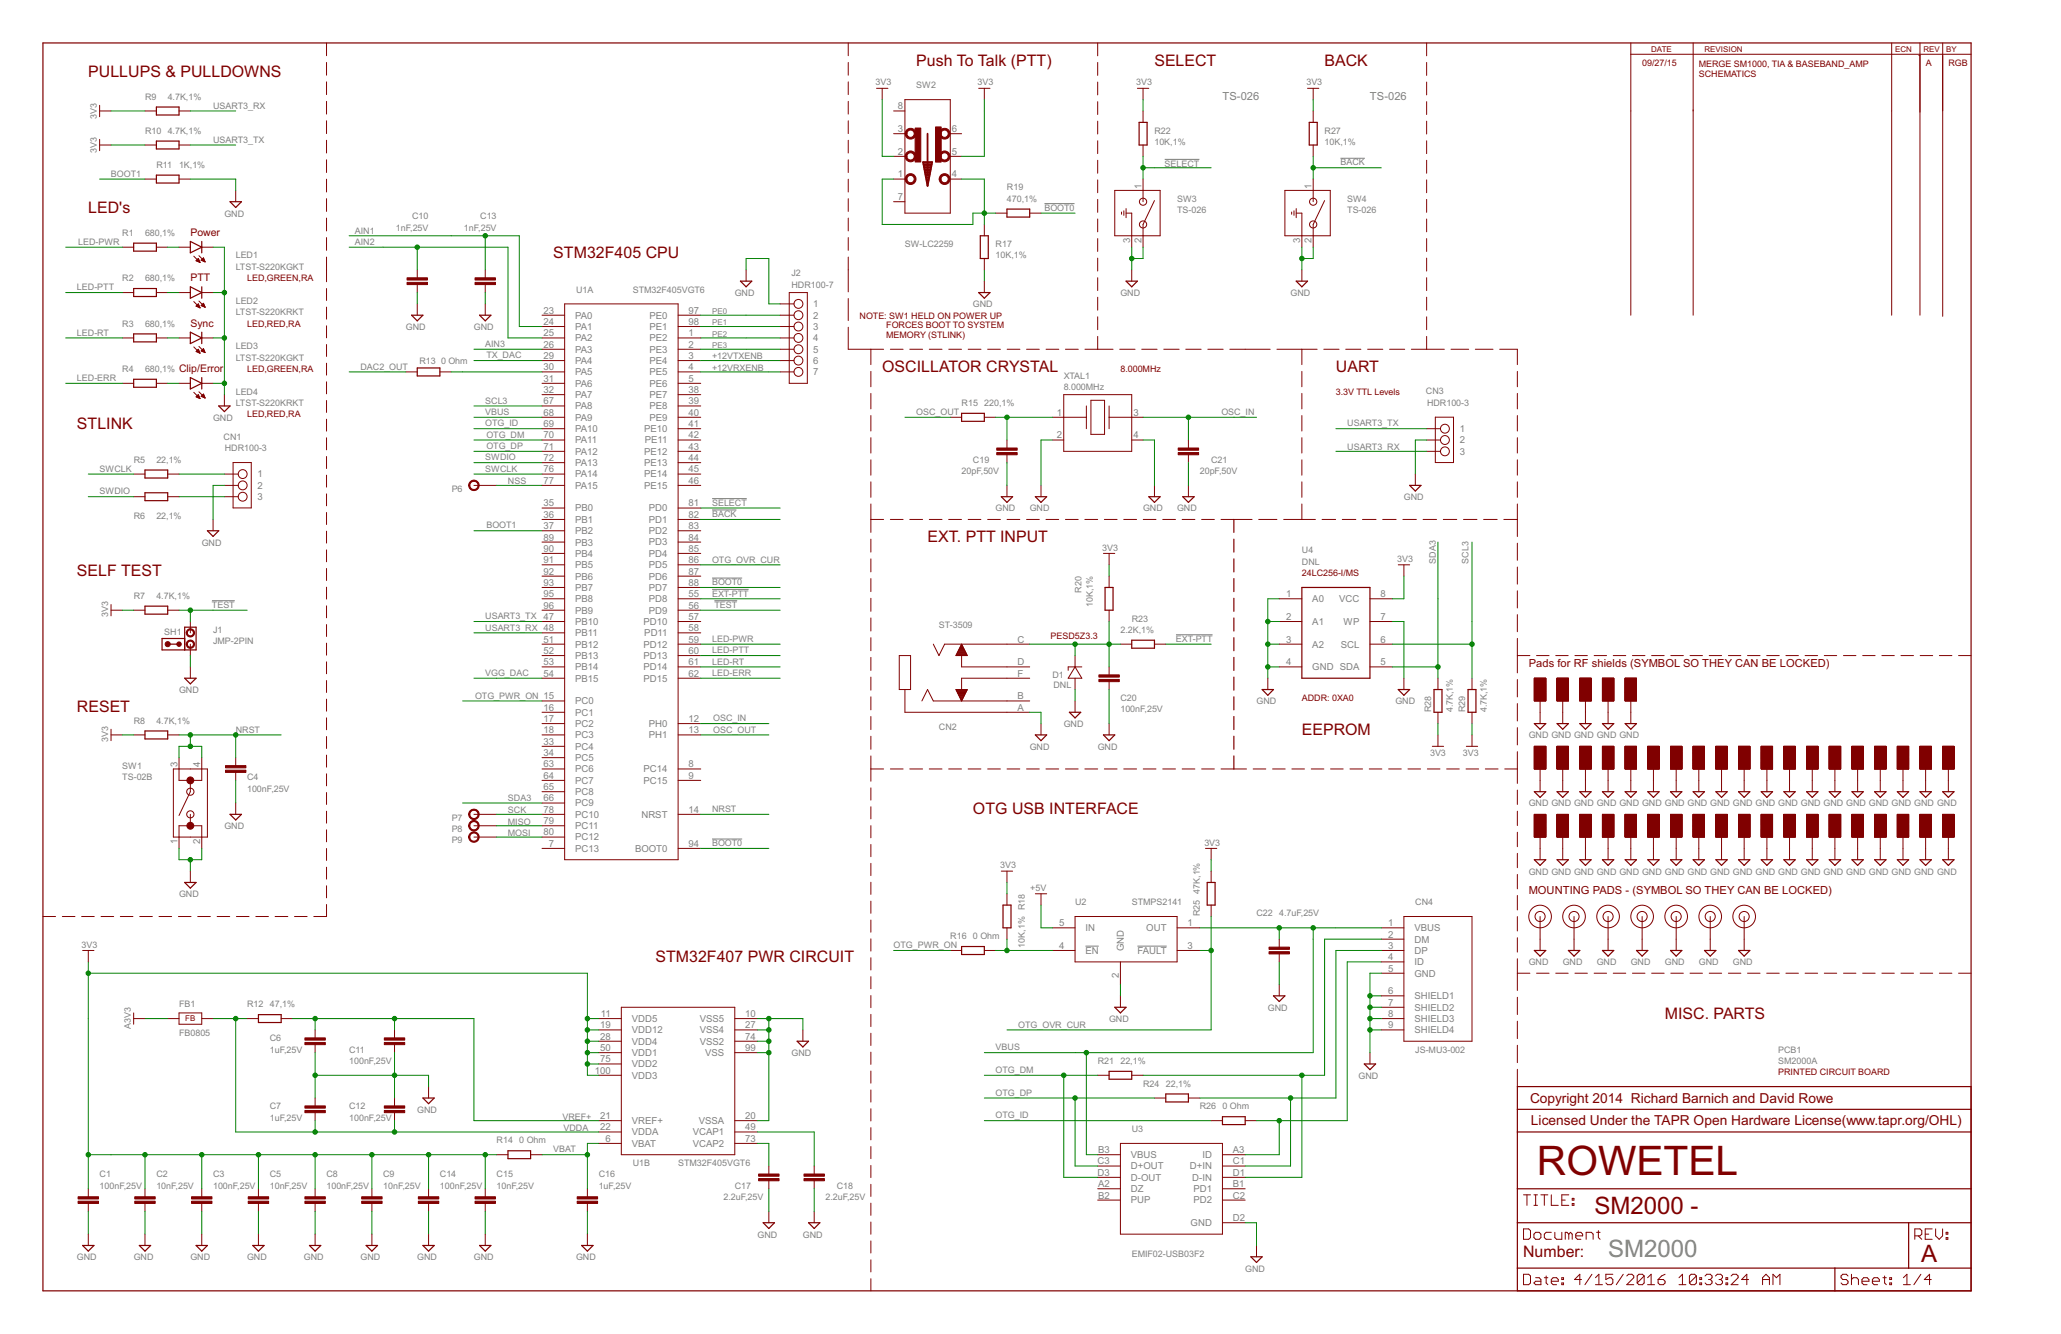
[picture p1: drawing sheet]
<svg xmlns="http://www.w3.org/2000/svg" width="432mm" height="279mm" viewBox="0 0 432 279" stroke-linecap="round" stroke-linejoin="round" font-family="sans-serif">
<defs><g id="words">
<text font-size="9.5" fill="#800000" x="322" y="246.1">ROWETEL</text>
<g font-size="5.6" fill="#800000">
<text x="334.1" y="254.2">SM2000 -</text>
<text x="402.5" y="264.4">A</text>
</g>
<text font-size="5.6" fill="#808080" x="336.9" y="263.2">SM2000</text>
<g font-size="3.7" fill="#800000">
<text x="18.5" y="16.1">PULLUPS &amp; PULLDOWNS</text>
<text x="192" y="13.7">Push To Talk (PTT)</text>
<text x="241.9" y="13.7">SELECT</text>
<text x="277.5" y="13.7">BACK</text>
<text x="18.5" y="44.6">LED's</text>
<text x="115.9" y="54.1">STM32F405 CPU</text>
<text x="184.8" y="77.9">OSCILLATOR CRYSTAL</text>
<text x="279.9" y="77.9">UART</text>
<text x="16.1" y="89.8">STLINK</text>
<text x="194.3" y="113.5">EXT. PTT INPUT</text>
<text x="16.1" y="120.7">SELF TEST</text>
<text x="16.1" y="149.2">RESET</text>
<text x="272.8" y="153.9">EEPROM</text>
<text x="203.8" y="170.6">OTG USB INTERFACE</text>
<text x="137.3" y="201.5">STM32F407 PWR CIRCUIT</text>
<text x="348.8" y="213.3">MISC. PARTS</text>
<text x="319.1" y="263.2">Number:</text>
</g>
<g font-size="3.2" fill="#800000">
<text x="320.6" y="231.1">Copyright 2014 Richard Barnich and David Rowe</text>
<text x="320.8" y="235.7">Licensed Under the TAPR Open Hardware License(www.tapr.org/OHL)</text>
</g>
<g font-size="2.6" fill="#808080">
<text x="256.1" y="20.9">TS-026</text>
<text x="287" y="20.9">TS-026</text>
</g>
<g font-size="2.6" fill="#800000">
<text x="320.3" y="139.7">Pads for RF shields (SYMBOL SO THEY CAN BE LOCKED)</text>
<text x="320.3" y="187.2">MOUNTING PADS - (SYMBOL SO THEY CAN BE LOCKED)</text>
</g>
<g font-size="2.5" fill="#800000">
<text x="39.9" y="49.4">Power</text>
<text x="39.9" y="58.9">PTT</text>
<text x="39.9" y="68.4">Sync</text>
<text x="37.5" y="77.9">Clip/Error</text>
</g>
<g font-size="2.2" fill="#808080">
<text x="188.1" y="22.9">8</text>
<text x="188.1" y="27.7">3</text>
<text x="199.4" y="27.7">6</text>
<text x="188.1" y="32.4">2</text>
<text x="199.4" y="32.4">5</text>
<text x="188.1" y="37.2">1</text>
<text x="188.1" y="41.9">7</text>
<text x="199.4" y="37.2">4</text>
<text x="239.2" y="39.6" transform="rotate(-90 239.2 39.6)">1</text>
<text x="274.8" y="39.6" transform="rotate(-90 274.8 39.6)">1</text>
<text x="236.8" y="50.8" transform="rotate(-90 236.8 50.8)">3</text>
<text x="239.2" y="50.8" transform="rotate(-90 239.2 50.8)">2</text>
<text x="272.4" y="50.8" transform="rotate(-90 272.4 50.8)">3</text>
<text x="274.8" y="50.8" transform="rotate(-90 274.8 50.8)">2</text>
<text x="113.9" y="65.7">23</text>
<text x="144.2" y="65.7">97</text>
<text x="170.4" y="64.3">1</text>
<text x="113.9" y="68.1">24</text>
<text x="113.9" y="70.4">25</text>
<text x="120.5" y="66.7">PA0</text>
<text x="120.5" y="69.1">PA1</text>
<text x="120.5" y="71.5">PA2</text>
<text x="136.1" y="66.7">PE0</text>
<text x="136.1" y="69.1">PE1</text>
<text x="136.1" y="71.5">PE2</text>
<text x="144.2" y="68.1">98</text>
<text x="144.2" y="70.4">1</text>
<text x="170.4" y="66.7">2</text>
<text x="170.4" y="69.1">3</text>
<text x="170.4" y="71.5">4</text>
<text x="113.9" y="72.8">26</text>
<text x="113.9" y="75.2">29</text>
<text x="113.9" y="77.6">30</text>
<text x="120.5" y="73.9">PA3</text>
<text x="120.5" y="76.2">PA4</text>
<text x="136.1" y="73.9">PE3</text>
<text x="136.1" y="76.2">PE4</text>
<text x="144.2" y="72.8">2</text>
<text x="144.2" y="75.2">3</text>
<text x="144.2" y="77.6">4</text>
<text x="170.4" y="73.9">5</text>
<text x="170.4" y="76.2">6</text>
<text x="113.9" y="79.9">31</text>
<text x="113.9" y="82.3">32</text>
<text x="120.5" y="78.6">PA5</text>
<text x="120.5" y="81">PA6</text>
<text x="120.5" y="83.4">PA7</text>
<text x="136.1" y="78.6">PE5</text>
<text x="136.1" y="81">PE6</text>
<text x="136.1" y="83.4">PE7</text>
<text x="144.2" y="79.9">5</text>
<text x="144.2" y="82.3">38</text>
<text x="170.4" y="78.6">7</text>
<text x="113.9" y="84.7">67</text>
<text x="113.9" y="87.1">68</text>
<text x="113.9" y="89.4">69</text>
<text x="120.5" y="85.7">PA8</text>
<text x="120.5" y="88.1">PA9</text>
<text x="136.1" y="85.7">PE8</text>
<text x="136.1" y="88.1">PE9</text>
<text x="144.2" y="84.7">39</text>
<text x="144.2" y="87.1">40</text>
<text x="144.2" y="89.4">41</text>
<text x="221.4" y="87.1">1</text>
<text x="237.4" y="87.1">3</text>
<text x="113.9" y="91.8">70</text>
<text x="113.9" y="94.2">71</text>
<text x="120.5" y="90.5">PA10</text>
<text x="120.5" y="92.9">PA11</text>
<text x="120.5" y="95.2">PA12</text>
<text x="135" y="90.5">PE10</text>
<text x="135" y="95.2">PE12</text>
<text x="135.1" y="92.9">PE11</text>
<text x="144.2" y="91.8">42</text>
<text x="144.2" y="94.2">43</text>
<text x="221.4" y="91.8">2</text>
<text x="237.4" y="91.8">4</text>
<text x="305.8" y="90.5">1</text>
<text x="305.8" y="92.9">2</text>
<text x="305.8" y="95.2">3</text>
<text x="54" y="100">1</text>
<text x="113.9" y="96.6">72</text>
<text x="113.9" y="99">76</text>
<text x="113.9" y="101.3">77</text>
<text x="120.5" y="97.6">PA13</text>
<text x="120.5" y="100">PA14</text>
<text x="135" y="97.6">PE13</text>
<text x="135" y="100">PE14</text>
<text x="144.2" y="96.6">44</text>
<text x="144.2" y="99">45</text>
<text x="144.2" y="101.3">46</text>
<text x="54" y="102.4">2</text>
<text x="54" y="104.7">3</text>
<text x="113.9" y="106.1">35</text>
<text x="120.5" y="102.4">PA15</text>
<text x="120.5" y="107.1">PB0</text>
<text x="135" y="102.4">PE15</text>
<text x="136" y="107.1">PD0</text>
<text x="144.2" y="106.1">81</text>
<text x="113.9" y="108.5">36</text>
<text x="113.9" y="110.8">37</text>
<text x="113.9" y="113.2">89</text>
<text x="120.5" y="109.5">PB1</text>
<text x="120.5" y="111.9">PB2</text>
<text x="136" y="109.5">PD1</text>
<text x="136" y="111.9">PD2</text>
<text x="144.2" y="108.5">82</text>
<text x="144.2" y="110.8">83</text>
<text x="144.2" y="113.2">84</text>
<text x="113.9" y="115.6">90</text>
<text x="113.9" y="118">91</text>
<text x="120.5" y="114.3">PB3</text>
<text x="120.5" y="116.6">PB4</text>
<text x="120.5" y="119">PB5</text>
<text x="136" y="114.2">PD3</text>
<text x="136" y="116.6">PD4</text>
<text x="136" y="119">PD5</text>
<text x="144.2" y="115.6">85</text>
<text x="144.2" y="118">86</text>
<text x="113.9" y="120.3">92</text>
<text x="113.9" y="122.7">93</text>
<text x="113.9" y="125.1">95</text>
<text x="120.5" y="121.4">PB6</text>
<text x="120.5" y="123.8">PB7</text>
<text x="136" y="121.4">PD6</text>
<text x="136" y="123.8">PD7</text>
<text x="144.2" y="120.3">87</text>
<text x="144.2" y="122.7">88</text>
<text x="144.2" y="125.1">55</text>
<text x="269.4" y="125.1">1</text>
<text x="289.2" y="125.1">8</text>
<text x="113.9" y="127.5">96</text>
<text x="120.5" y="126.1">PB8</text>
<text x="120.5" y="128.5">PB9</text>
<text x="120.5" y="130.9">PB10</text>
<text x="134.8" y="130.9">PD10</text>
<text x="136" y="126.1">PD8</text>
<text x="136" y="128.5">PD9</text>
<text x="144.2" y="127.5">56</text>
<text x="144.2" y="129.8">57</text>
<text x="269.4" y="129.8">2</text>
<text x="274.9" y="126.1">A0</text>
<text x="274.9" y="130.9">A1</text>
<text x="280.6" y="126.1">VCC</text>
<text x="281.5" y="130.9">WP</text>
<text x="289.2" y="129.8">7</text>
<text x="113.9" y="134.6">51</text>
<text x="113.9" y="137">52</text>
<text x="120.5" y="133.3">PB11</text>
<text x="120.5" y="135.6">PB12</text>
<text x="134.8" y="135.6">PD12</text>
<text x="135" y="133.3">PD11</text>
<text x="144.2" y="132.2">58</text>
<text x="144.2" y="134.6">59</text>
<text x="144.2" y="137">60</text>
<text x="213.2" y="134.6">C</text>
<text x="269.4" y="134.6">3</text>
<text x="274.9" y="135.6">A2</text>
<text x="280.9" y="135.6">SCL</text>
<text x="289.2" y="134.6">6</text>
<text x="113.9" y="139.3">53</text>
<text x="113.9" y="141.7">54</text>
<text x="120.5" y="138">PB13</text>
<text x="120.5" y="140.4">PB14</text>
<text x="120.5" y="142.8">PB15</text>
<text x="134.8" y="138">PD13</text>
<text x="134.8" y="140.4">PD14</text>
<text x="134.8" y="142.8">PD15</text>
<text x="144.2" y="139.3">61</text>
<text x="144.2" y="141.7">62</text>
<text x="213.2" y="139.3">D</text>
<text x="213.2" y="141.7">F</text>
<text x="269.4" y="139.3">4</text>
<text x="274.9" y="140.4">GND SDA</text>
<text x="289.2" y="139.3">5</text>
<text x="113.9" y="148.8">16</text>
<text x="120.5" y="147.5">PC0</text>
<text x="120.5" y="149.9">PC1</text>
<text x="213.2" y="146.5">B</text>
<text x="213.2" y="148.8">A</text>
<text x="113.9" y="151.2">17</text>
<text x="113.9" y="153.6">18</text>
<text x="113.9" y="156">33</text>
<text x="120.5" y="152.3">PC2</text>
<text x="120.5" y="154.6">PC3</text>
<text x="136" y="152.3">PH0</text>
<text x="136" y="154.6">PH1</text>
<text x="144.2" y="151.2">12</text>
<text x="144.2" y="153.6">13</text>
<text x="37.2" y="160.7" transform="rotate(-90 37.2 160.7)">3</text>
<text x="41.9" y="160.7" transform="rotate(-90 41.9 160.7)">4</text>
<text x="113.9" y="158.4">34</text>
<text x="113.9" y="160.7">63</text>
<text x="120.5" y="157">PC4</text>
<text x="120.5" y="159.4">PC5</text>
<text x="120.5" y="161.8">PC6</text>
<text x="134.8" y="161.8">PC14</text>
<text x="144.2" y="160.7">8</text>
<text x="113.9" y="163.1">64</text>
<text x="113.9" y="165.5">65</text>
<text x="113.9" y="167.9">66</text>
<text x="120.5" y="164.2">PC7</text>
<text x="120.5" y="166.5">PC8</text>
<text x="134.8" y="164.1">PC15</text>
<text x="144.2" y="163.1">9</text>
<text x="113.9" y="170.2">78</text>
<text x="113.9" y="172.6">79</text>
<text x="120.5" y="168.9">PC9</text>
<text x="120.5" y="171.3">PC10</text>
<text x="120.5" y="173.7">PC11</text>
<text x="134.4" y="171.3">NRST</text>
<text x="144.2" y="170.2">14</text>
<text x="37.2" y="176.8" transform="rotate(-90 37.2 176.8)">1</text>
<text x="41.9" y="176.8" transform="rotate(-90 41.9 176.8)">2</text>
<text x="113.9" y="175">80</text>
<text x="115" y="177.4">7</text>
<text x="120.5" y="176">PC12</text>
<text x="120.5" y="178.4">PC13</text>
<text x="133" y="178.4">BOOT0</text>
<text x="144.2" y="177.4">94</text>
<text x="221.9" y="194">5</text>
<text x="227.4" y="195">IN</text>
<text x="240.2" y="195">OUT</text>
<text x="248.8" y="194">1</text>
<text x="290.8" y="194">1</text>
<text x="290.8" y="196.4">2</text>
<text x="296.3" y="195">VBUS</text>
<text x="296.3" y="197.4">DM</text>
<text x="221.9" y="198.7">4</text>
<text x="227.4" y="199.8">EN</text>
<text x="235.4" y="199.3" transform="rotate(-90 235.4 199.3)">GND</text>
<text x="238.3" y="199.8">FAULT</text>
<text x="248.8" y="198.7">3</text>
<text x="290.8" y="198.7">3</text>
<text x="290.8" y="201.1">4</text>
<text x="290.8" y="203.5">5</text>
<text x="296.3" y="199.8">DP</text>
<text x="296.3" y="202.2">ID</text>
<text x="234.4" y="204.8" transform="rotate(-90 234.4 204.8)">2</text>
<text x="290.8" y="208.3">6</text>
<text x="296.3" y="204.5">GND</text>
<text x="296.3" y="209.3">SHIELD1</text>
<text x="125.8" y="215.4">19</text>
<text x="125.9" y="213">11</text>
<text x="132.4" y="214">VDD5</text>
<text x="146.6" y="214">VSS5</text>
<text x="156.1" y="213">10</text>
<text x="156.1" y="215.4">27</text>
<text x="290.8" y="210.6">7</text>
<text x="290.8" y="213">8</text>
<text x="290.8" y="215.4">9</text>
<text x="296.3" y="211.7">SHIELD2</text>
<text x="296.3" y="214">SHIELD3</text>
<text x="125.8" y="217.8">28</text>
<text x="125.8" y="220.1">50</text>
<text x="132.4" y="216.4">VDD12</text>
<text x="132.4" y="218.8">VDD4</text>
<text x="132.4" y="221.2">VDD1</text>
<text x="146.6" y="218.8">VSS2</text>
<text x="146.6" y="216.4">VSS4</text>
<text x="147.8" y="221.2">VSS</text>
<text x="156.1" y="217.8">74</text>
<text x="156.1" y="220.1">99</text>
<text x="296.3" y="216.4">SHIELD4</text>
<text x="124.6" y="224.9">100</text>
<text x="125.8" y="222.5">75</text>
<text x="132.4" y="223.6">VDD2</text>
<text x="132.4" y="225.9">VDD3</text>
<text x="125.8" y="234.4">21</text>
<text x="125.8" y="236.8">22</text>
<text x="126.9" y="239.1">6</text>
<text x="132.4" y="235.4">VREF+</text>
<text x="132.4" y="237.8">VDDA</text>
<text x="145.2" y="237.8">VCAP1</text>
<text x="146.4" y="235.4">VSSA</text>
<text x="156.1" y="239.1">73</text>
<text x="156.1" y="236.8">49</text>
<text x="156.1" y="234.4">20</text>
<text x="132.4" y="240.2">VBAT</text>
<text x="145.2" y="240.2">VCAP2</text>
<text x="230" y="243.9">C3</text>
<text x="230.1" y="241.5">B3</text>
<text x="236.9" y="242.6">VBUS</text>
<text x="236.9" y="244.9">D+OUT</text>
<text x="249.3" y="244.9">D+IN</text>
<text x="251.9" y="242.6">ID</text>
<text x="258.3" y="241.5">A3</text>
<text x="258.3" y="243.9">C1</text>
<text x="230" y="246.3">D3</text>
<text x="230.1" y="248.6">A2</text>
<text x="230.1" y="251">B2</text>
<text x="236.9" y="247.3">D-OUT</text>
<text x="236.9" y="249.7">DZ</text>
<text x="249.8" y="247.3">D-IN</text>
<text x="250" y="249.7">PD1</text>
<text x="258.3" y="246.3">D1</text>
<text x="258.3" y="248.6">B1</text>
<text x="258.3" y="251">C2</text>
<text x="236.9" y="252.1">PUP</text>
<text x="249.4" y="256.8">GND</text>
<text x="250" y="252.1">PD2</text>
<text x="258.3" y="255.8">D2</text>
</g>
<g font-size="2.1" fill="#808080">
<text x="183.4" y="17.9">3V3</text>
<text x="204.8" y="17.9">3V3</text>
<text x="238.1" y="17.9">3V3</text>
<text x="273.7" y="17.9">3V3</text>
<text x="30.4" y="20.9">R9</text>
<text x="35.1" y="20.9">4.7K,1%</text>
<text x="44.6" y="22.8">USART3_RX</text>
<text x="192" y="18.5">SW2</text>
<text x="20.3" y="24.9" transform="rotate(-90 20.3 24.9)">3V3</text>
<text x="30.4" y="28">R10</text>
<text x="35.1" y="28">4.7K,1%</text>
<text x="44.6" y="29.9">USART3_TX</text>
<text x="241.9" y="28">R22</text>
<text x="277.5" y="28">R27</text>
<text x="20.3" y="32" transform="rotate(-90 20.3 32)">3V3</text>
<text x="32.8" y="35.1">R11</text>
<text x="37.5" y="35.1">1K,1%</text>
<text x="241.9" y="30.4">10K,1%</text>
<text x="244" y="34.9">SELECT</text>
<text x="277.5" y="30.4">10K,1%</text>
<text x="280.8" y="34.7">BACK</text>
<text x="23.3" y="37">BOOT1</text>
<text x="211" y="39.9">R19</text>
<text x="47" y="45.3">GND</text>
<text x="86.4" y="46">C10</text>
<text x="100.6" y="46">C13</text>
<text x="211" y="42.3">470,1%</text>
<text x="218.8" y="44.2">BOOT0</text>
<text x="246.6" y="42.3">SW3</text>
<text x="246.6" y="44.6">TS-026</text>
<text x="282.3" y="42.3">SW4</text>
<text x="282.3" y="44.6">TS-026</text>
<text x="16.4" y="51.3">LED-PWR</text>
<text x="25.6" y="49.4">R1</text>
<text x="30.4" y="49.4">680,1%</text>
<text x="74.3" y="48.9">AIN1</text>
<text x="74.3" y="51.3">AIN2</text>
<text x="83" y="48.3">1nF,25V</text>
<text x="97.2" y="48.3">1nF,25V</text>
<text x="189.6" y="51.8">SW-LC2259</text>
<text x="208.6" y="51.8">R17</text>
<text x="25.6" y="58.9">R2</text>
<text x="30.4" y="58.9">680,1%</text>
<text x="49.4" y="56.5">LTST-S220KGKT</text>
<text x="49.4" y="54.1">LED1</text>
<text x="165.8" y="57.8">J2</text>
<text x="208.6" y="54.1">10K,1%</text>
<text x="16.1" y="60.8">LED-PTT</text>
<text x="49.4" y="63.6">LED2</text>
<text x="120.7" y="61.3">U1A</text>
<text x="132.6" y="61.3">STM32F405VGT6</text>
<text x="153.9" y="62">GND</text>
<text x="165.8" y="60.2">HDR100-7</text>
<text x="203.8" y="64.4">GND</text>
<text x="234.7" y="62">GND</text>
<text x="270.4" y="62">GND</text>
<text x="16.1" y="70.3">LED-RT</text>
<text x="25.6" y="68.4">R3</text>
<text x="30.4" y="68.4">680,1%</text>
<text x="49.4" y="66">LTST-S220KRKT</text>
<text x="85" y="69.1">GND</text>
<text x="99.3" y="69.1">GND</text>
<text x="25.6" y="77.9">R4</text>
<text x="30.4" y="77.9">680,1%</text>
<text x="49.4" y="75.5">LTST-S220KGKT</text>
<text x="49.4" y="73.1">LED3</text>
<text x="75.5" y="77.4">DAC2_OUT</text>
<text x="87.9" y="76.2">R13</text>
<text x="92.4" y="76.2">0 Ohm</text>
<text x="101.7" y="72.7">AIN3</text>
<text x="101.9" y="75">TX_DAC</text>
<text x="149.2" y="77.7">+12VRXENB</text>
<text x="149.2" y="75.3">+12VTXENB</text>
<text x="16.1" y="79.8">LED-ERR</text>
<text x="49.4" y="82.7">LED4</text>
<text x="222.9" y="79.3">XTAL1</text>
<text x="222.9" y="81.7">8.000MHz</text>
<text x="298.7" y="82.6">CN3</text>
<text x="44.6" y="88.1">GND</text>
<text x="49.4" y="85">LTST-S220KRKT</text>
<text x="101.7" y="86.9">VBUS</text>
<text x="101.7" y="89.3">OTG_ID</text>
<text x="101.7" y="84.6">SCL3</text>
<text x="192" y="86.9">OSC_OUT</text>
<text x="201.5" y="85">R15</text>
<text x="206.2" y="85">220,1%</text>
<text x="255.9" y="86.9">OSC_IN</text>
<text x="282.3" y="89.3">USART3_TX</text>
<text x="299" y="85">HDR100-3</text>
<text x="46.9" y="92.1">CN1</text>
<text x="47.1" y="94.5">HDR100-3</text>
<text x="101.9" y="94.1">OTG_DP</text>
<text x="101.9" y="91.7">OTG_DM</text>
<text x="282.3" y="94.3">USART3_RX</text>
<text x="20.9" y="98.8">SWCLK</text>
<text x="28" y="96.9">R5</text>
<text x="32.8" y="96.9">22,1%</text>
<text x="101.7" y="98.8">SWCLK</text>
<text x="101.7" y="96.4">SWDIO</text>
<text x="106.4" y="101.4">NSS</text>
<text x="201.5" y="99.3">20pF,50V</text>
<text x="203.8" y="96.9">C19</text>
<text x="251.4" y="99.3">20pF,50V</text>
<text x="253.7" y="96.9">C21</text>
<text x="20.9" y="103.6">SWDIO</text>
<text x="94.6" y="103">P6</text>
<text x="149.2" y="105.9">SELECT</text>
<text x="208.6" y="107.1">GND</text>
<text x="215.7" y="107.1">GND</text>
<text x="239.5" y="107.1">GND</text>
<text x="246.6" y="107.1">GND</text>
<text x="294.1" y="104.7">GND</text>
<text x="28" y="108.8">R6</text>
<text x="32.8" y="108.8">22,1%</text>
<text x="101.9" y="110.7">BOOT1</text>
<text x="149.2" y="108.3">BACK</text>
<text x="42.3" y="114.3">GND</text>
<text x="149.2" y="117.8">OTG_OVR_CUR</text>
<text x="230.9" y="115.3">3V3</text>
<text x="272.8" y="118.3">DNL</text>
<text x="272.8" y="115.9">U4</text>
<text x="292.7" y="117.7">3V3</text>
<text x="300.8" y="118.1" transform="rotate(-90 300.8 118.1)">SDA3</text>
<text x="307.7" y="118.1" transform="rotate(-90 307.7 118.1)">SCL3</text>
<text x="28" y="125.4">R7</text>
<text x="32.8" y="125.4">4.7K,1%</text>
<text x="149.2" y="124.9">EXT-PTT</text>
<text x="149.2" y="122.6">BOOT0</text>
<text x="226.6" y="124.1" transform="rotate(-90 226.6 124.1)">R20</text>
<text x="22.7" y="129.2" transform="rotate(-90 22.7 129.2)">3V3</text>
<text x="44.4" y="127.3">TEST</text>
<text x="101.7" y="129.7">USART3_TX 47</text>
<text x="149.7" y="127.3">TEST</text>
<text x="196.7" y="131.5">ST-3509</text>
<text x="228.9" y="127.2" transform="rotate(-90 228.9 127.2)">10K,1%</text>
<text x="237.1" y="130.2">R23</text>
<text x="34.4" y="133">SH1</text>
<text x="44.6" y="134.9">JMP-2PIN</text>
<text x="44.6" y="132.5">J1</text>
<text x="101.7" y="132.1">USART3_RX 48</text>
<text x="149.2" y="134.5">LED-PWR</text>
<text x="149.2" y="136.8">LED-PTT</text>
<text x="234.7" y="132.5">2.2K,1%</text>
<text x="246.4" y="134.5">EXT-PTT</text>
<text x="101.7" y="141.6">VGG_DAC</text>
<text x="149.2" y="139.2">LED-RT</text>
<text x="149.2" y="141.6">LED-ERR</text>
<text x="220.5" y="142.1">D1</text>
<text x="37.5" y="145.1">GND</text>
<text x="99.5" y="146.3">OTG_PWR_ON 15</text>
<text x="220.7" y="144.2">DNL</text>
<text x="234.7" y="149.2">100nF,25V</text>
<text x="234.7" y="146.8">C20</text>
<text x="263.3" y="147.5">GND</text>
<text x="292.4" y="147.4">GND</text>
<text x="299.8" y="149.2" transform="rotate(-90 299.8 149.2)">R28</text>
<text x="304.4" y="149.2" transform="rotate(-90 304.4 149.2)">4.7K,1%</text>
<text x="307" y="149.2" transform="rotate(-90 307 149.2)">R29</text>
<text x="311.5" y="149.2" transform="rotate(-90 311.5 149.2)">4.7K,1%</text>
<text x="22.7" y="155.4" transform="rotate(-90 22.7 155.4)">3V3</text>
<text x="28" y="151.6">R8</text>
<text x="32.8" y="151.6">4.7K,1%</text>
<text x="49.4" y="153.5">NRST</text>
<text x="149.4" y="151.1">OSC_IN</text>
<text x="149.4" y="153.5">OSC_OUT</text>
<text x="196.7" y="152.9">CN2</text>
<text x="222.9" y="152.3">GND</text>
<text x="320.3" y="154.6">GND GND GND GND GND</text>
<text x="25.6" y="161.1">SW1</text>
<text x="215.7" y="157">GND</text>
<text x="230" y="157">GND</text>
<text x="299.6" y="158.2">3V3</text>
<text x="306.5" y="158.2">3V3</text>
<text x="25.6" y="163.4">TS-02B</text>
<text x="51.8" y="165.8">100nF,25V</text>
<text x="51.8" y="163.4">C4</text>
<text x="106.4" y="167.7">SDA3</text>
<text x="47" y="173.7">GND</text>
<text x="94.6" y="171.9">P7</text>
<text x="106.4" y="170.3">SCK</text>
<text x="106.4" y="172.7">MISO</text>
<text x="149.2" y="170.1">NRST</text>
<text x="320.3" y="168.9">GND GND GND GND GND GND GND GND GND GND GND GND GND GND GND GND GND GND GND</text>
<text x="94.6" y="174.3">P8</text>
<text x="94.6" y="176.7">P9</text>
<text x="106.4" y="175.1">MOSI</text>
<text x="149.2" y="177.2">BOOT0</text>
<text x="252.3" y="177.1">3V3</text>
<text x="209.5" y="181.9">3V3</text>
<text x="320.3" y="183.2">GND GND GND GND GND GND GND GND GND GND GND GND GND GND GND GND GND GND GND</text>
<text x="37.5" y="187.9">GND</text>
<text x="215.8" y="186.6">+5V</text>
<text x="225.2" y="189.6">U2</text>
<text x="237.1" y="189.6">STMPS2141</text>
<text x="251.4" y="192" transform="rotate(-90 251.4 192)">R25</text>
<text x="251.4" y="187.2" transform="rotate(-90 251.4 187.2)">47K,1%</text>
<text x="263.3" y="192">C22</text>
<text x="268" y="192">4.7uF,25V</text>
<text x="296.5" y="189.6">CN4</text>
<text x="199.1" y="196.7">R16</text>
<text x="203.8" y="196.7">0 Ohm</text>
<text x="17.1" y="198.5">3V3</text>
<text x="187.2" y="198.6">OTG_PWR_ON</text>
<text x="214.7" y="198.5" transform="rotate(-90 214.7 198.5)">10K,1% R18</text>
<text x="320.3" y="202.2">GND</text>
<text x="327.4" y="202.2">GND</text>
<text x="334.5" y="202.2">GND</text>
<text x="341.7" y="202.2">GND</text>
<text x="348.8" y="202.2">GND</text>
<text x="355.9" y="202.2">GND</text>
<text x="363.1" y="202.2">GND</text>
<text x="27.4" y="215.5" transform="rotate(-90 27.4 215.5)">A3V3</text>
<text x="37.5" y="211">FB1</text>
<text x="51.8" y="211">R12</text>
<text x="56.5" y="211">47,1%</text>
<text x="213.4" y="215.2">OTG_OVR_CUR</text>
<text x="232.4" y="214">GND</text>
<text x="265.6" y="211.7">GND</text>
<text x="37.5" y="217">FB0805</text>
<text x="56.5" y="220.5">1uF,25V</text>
<text x="56.5" y="218.1">C6</text>
<text x="73.2" y="220.5">C11</text>
<text x="165.8" y="221.2">GND</text>
<text x="208.6" y="220">VBUS</text>
<text x="296.5" y="220.5">JS-MU3-002</text>
<text x="372.6" y="220.5">PCB1</text>
<text x="73.2" y="222.8">100nF,25V</text>
<text x="208.6" y="224.7">OTG_DM</text>
<text x="230" y="222.8">R21</text>
<text x="234.7" y="222.8">22,1%</text>
<text x="239.5" y="227.6">R24</text>
<text x="244.2" y="227.6">22,1%</text>
<text x="284.6" y="225.9">GND</text>
<text x="372.6" y="222.8">SM2000A</text>
<text x="56.5" y="232.3">C7</text>
<text x="73.2" y="232.3">C12</text>
<text x="87.4" y="233.1">GND</text>
<text x="208.6" y="229.5">OTG_DP</text>
<text x="251.4" y="232.3">R26</text>
<text x="256.1" y="232.3">0 Ohm</text>
<text x="56.5" y="234.7">1uF,25V</text>
<text x="73.2" y="234.7">100nF,25V</text>
<text x="104" y="239.5">R14</text>
<text x="108.8" y="239.5">0 Ohm</text>
<text x="117.8" y="234.5">VREF+</text>
<text x="118.1" y="236.9">VDDA</text>
<text x="208.6" y="234.2">OTG_ID</text>
<text x="237.1" y="237.1">U3</text>
<text x="115.9" y="241.4">VBAT</text>
<text x="132.6" y="244.2">U1B</text>
<text x="142.1" y="244.2">STM32F405VGT6</text>
<text x="20.9" y="249">100nF,25V</text>
<text x="20.9" y="246.6">C1</text>
<text x="32.8" y="249">10nF,25V</text>
<text x="32.8" y="246.6">C2</text>
<text x="44.6" y="249">100nF,25V</text>
<text x="44.6" y="246.6">C3</text>
<text x="56.5" y="249">10nF,25V</text>
<text x="56.5" y="246.6">C5</text>
<text x="68.4" y="249">100nF,25V</text>
<text x="68.4" y="246.6">C8</text>
<text x="80.3" y="249">10nF,25V</text>
<text x="80.3" y="246.6">C9</text>
<text x="92.2" y="249">100nF,25V</text>
<text x="92.2" y="246.6">C14</text>
<text x="104" y="249">10nF,25V</text>
<text x="104" y="246.6">C15</text>
<text x="125.4" y="249">1uF,25V</text>
<text x="125.4" y="246.6">C16</text>
<text x="151.6" y="251.4">2.2uF,25V</text>
<text x="153.9" y="249">C17</text>
<text x="173" y="251.4">2.2uF,25V</text>
<text x="175.3" y="249">C18</text>
<text x="16.1" y="263.9">GND</text>
<text x="28" y="263.9">GND</text>
<text x="39.9" y="263.9">GND</text>
<text x="51.8" y="263.9">GND</text>
<text x="63.6" y="263.9">GND</text>
<text x="75.5" y="263.9">GND</text>
<text x="87.4" y="263.9">GND</text>
<text x="99.3" y="263.9">GND</text>
<text x="120.7" y="263.9">GND</text>
<text x="158.7" y="259.2">GND</text>
<text x="168.2" y="259.2">GND</text>
<text x="237.1" y="263.2">EMIF02-USB03F2</text>
<text x="260.9" y="266.3">GND</text>
</g>
<g font-size="2.1" fill="#800000">
<text x="344" y="13.7">09/27/15</text>
<text x="355.9" y="14.1">MERGE SM1000, TIA &amp; BASEBAND_AMP</text>
<text x="355.9" y="16.1">SCHEMATICS</text>
<text x="403.4" y="13.7">A</text>
<text x="408.2" y="13.7">RGB</text>
<text x="51.8" y="58.9">LED,GREEN,RA</text>
<text x="51.8" y="68.4">LED,RED,RA</text>
<text x="180.1" y="66.8">NOTE: SW1 HELD ON POWER UP</text>
<text x="185.7" y="68.8">FORCES BOOT TO SYSTEM</text>
<text x="185.7" y="70.8">MEMORY (STLINK)</text>
<text x="51.8" y="77.9">LED,GREEN,RA</text>
<text x="234.7" y="77.9">8.000MHz</text>
<text x="279.9" y="82.7">3.3V TTL Levels</text>
<text x="51.8" y="87.4">LED,RED,RA</text>
<text x="272.8" y="120.7">24LC256-I/MS</text>
<text x="220.1" y="133.9">PESD5Z3.3</text>
<text x="272.8" y="146.8">ADDR: 0XA0</text>
<text x="372.6" y="225.2">PRINTED CIRCUIT BOARD</text>
</g>
<g font-size="1.9" fill="#800000">
<text x="345.9" y="10.9">DATE</text>
<text x="357.1" y="10.9">REVISION</text>
<text x="397" y="10.9">ECN</text>
<text x="403" y="10.9">REV</text>
<text x="407.7" y="10.9">BY</text>
<text x="38.8" y="213.9">FB</text>
</g>
<g font-size="1.9" fill="#808080">
<text x="149.2" y="65.8">PE0</text>
<text x="149.2" y="68.2">PE1</text>
<text x="149.2" y="70.5">PE2</text>
<text x="149.2" y="72.9">PE3</text>
</g>
</g></defs>
<g fill="none" stroke="#808080" stroke-width=".21">
<path d="M244 33.4h7.3M280.8 33.1h5.1M218.8 42.7h6.3M149.2 106.8h5.1M149.2 104.4h7.3M44.4 125.8h4.8M149.2 123.4h7.6M149.2 121.1h6.3M149.7 125.8h4.8M246.4 132.9h7.6M149.2 175.7h6.3M227.4 198.2h2.8"/>
<path d="M238.3 198.2h6.1"/>
</g>
<g fill="none" stroke="#800000" stroke-width=".21">
<path d="M68.4 9v2.7M68.4 13.1v2.6M68.4 17.1v2.7M177.7 9v2.7M177.7 13.1v2.6M177.7 17.1v2.7M183.6 18.5h2.4M184.8 18.5v2.4M205 18.5h2.4M206.2 18.5v2.4M230 9v2.7M230 13.1v2.7"/>
<path d="M230 17.2v2.7M238.3 18.5h2.4M239.5 18.5v2.4M273.9 18.5h2.4M275.1 18.5v2.4M298.9 9v2.7M298.9 13.1v2.7M298.9 17.2v2.7M341.7 9v57M341.7 11.4h71.3M354.7 9v57M396.3 9v57"/>
<path d="M402 11.6h.3M402.3 9v57M407 9v57.3M20.9 23.2h2.4M20.9 30.4h2.4M20.9 22.1v2.3M20.9 29.2v2.4M30.4 23.2h2.4M30.4 30.4h2.4M30.4 37.5h2.4M37.5 23.2h2.4M37.5 30.4h2.4"/>
<path d="M37.5 37.5h2.4M49.4 39.9v2.3M68.4 21.2v2.7M68.4 25.3v2.7M68.4 29.4v2.6M68.4 33.5v2.6M68.4 37.5v2.7M177.7 21.2v2.7M177.7 25.3v2.7M177.7 29.4v2.6M177.7 33.5v2.6M177.7 37.5v2.7"/>
<path d="M187.2 23.2h2.4M187.2 37.5h2.4M187.2 32.7h2.4M187.2 28h2.4M189.6 20.9h9.5v23.7h-9.5zM199.1 37.5h2.4M199.1 32.7h2.4M199.1 28h2.4M230 21.3v2.7M230 25.4v2.7M230 29.5v2.7M230 33.6v2.7"/>
<path d="M230 37.7v2.7M233.6 39.9h9.5v9.5h-9.5zM239.5 23.2v2.4M239.5 30.4v2.3M239.5 37.5v4.7M269.2 39.9h9.5v9.5h-9.5zM275.1 23.2v2.4M275.1 30.4v2.3M275.1 37.5v4.7M298.9 21.3v2.7M298.9 25.4v2.7M298.9 29.5v2.7"/>
<path d="M298.9 33.6v2.7M298.9 37.7v2.7M25.6 51.8h2.4M32.8 51.8h2.3M37.5 51.8h2.4M40.6 53.7l1.3 1.3M41.1 54.6l.8 .4M41.1 54.6h.6M41.2 54.5h.5M41.3 54.7h.5M41.3 54.4h.4M41.4 54.3h.2"/>
<path d="M41.5 54.2h.1M41.6 54.1l-.5 .5M41.6 54.1l.3 .9M41.6 54.8h.2M41.7 53.6l1.3 1.2M41.8 54.9h.1M42.1 54.5h.7M42.1 54.5l.5-.5 .4 .8zM42.3 51.8h2.3M42.3 54.4h.5M42.4 54.3h.3M42.4 54.6h.5"/>
<path d="M42.5 54.2h.2M42.6 54h.1M42.7 54.7h.2M42.9 54.8h.1M68.4 41.6v2.7M68.4 45.7v2.7M68.4 49.8v2.6M68.4 53.8v5.2M87.4 56.5v1.9M87.4 59.4v1.9M101.7 56.5v1.9M101.7 59.4v1.9"/>
<path d="M156.3 56.5v2.4M177.7 41.6v2.7M177.7 45.7v2.7M177.7 49.8v2.6M177.7 53.8v7.3M187.2 42.2h2.4M206.2 47v2.4M206.2 54.1v2.4M206.2 58.9v2.4M208.6 44.6h2.4M215.7 44.6h2.4M230 41.8v2.7"/>
<path d="M230 45.9v2.7M230 50v2.7M230 54.1v2.7M230 58.2v2.7M235 44.4v.5M235.5 44.2v.9M235.9 44.6h1.2v7.2M235.9 43.7v1.9M237.1 56.5v2.4M241.9 42l-2.4 5v4.8M270.6 44.4v.5M271.1 44.2v.9"/>
<path d="M271.6 44.6h1.2v7.2M271.6 43.7v1.9M272.8 56.5v2.4M277.5 42l-2.4 5v4.8M298.9 41.8v2.7M298.9 45.9v2.7M298.9 50v2.7M298.9 54.1v2.7M298.9 58.2v2.7M25.6 61.3h2.4M25.6 70.8h2.4M32.8 61.3h2.3"/>
<path d="M32.8 70.8h2.3M37.5 61.3h2.4M37.5 70.8h2.4M40.6 63.2l1.3 1.3M40.6 72.7l1.3 1.3M41.1 73.6l.5-.4 .3 .8zM41.1 64.1h.7M41.1 73.6h.6M41.2 64h.5M41.2 73.7h.6M41.3 73.4h.4M41.3 63.9h.4"/>
<path d="M41.4 64.2h.4M41.4 73.3h.2M41.4 63.8h.2M41.4 73.8h.4M41.5 73.2h.1M41.5 63.7h.1M41.6 63.6l.3 .9-.8-.4zM41.6 64.3h.2M41.7 63.1l1.3 1.2M41.7 72.6l1.3 1.3M41.7 73.9h.2M41.9 64.5h.1"/>
<path d="M42.1 64l.9 .3M42.1 64l.5-.5 .4 .8M42.1 73.5l.5-.5 .4 .9zM42.2 64h.6M42.2 73.4h.6M42.2 63.9h.6M42.2 73.6h.6M42.3 61.3h2.3M42.3 70.8h2.3M42.3 73.3h.5M42.4 63.8h.3M42.4 73.2h.3"/>
<path d="M42.5 64.1h.4M42.5 63.7h.2M42.5 73.7h.4M42.5 73.1h.2M42.6 63.6h.1M42.7 64.2h.2M42.8 73.8h.1M43 64.3h.1M68.4 60.4v2.5M68.4 64.3v2.5M68.4 68.2v2.6M68.4 72.2v2.5"/>
<path d="M68.4 76.1v2.5M68.4 80v2.5M85 77.9h2.4M87.4 63.6v2.4M92.2 77.9h2.3M101.7 63.6v2.4M113.6 73.2h4.7M113.6 70.8h4.7M113.6 66h4.7M113.6 68.4h4.7M113.6 75.5h4.7M113.6 77.9h4.7"/>
<path d="M118.3 63.6h23.8v116.5h-23.8zM142.1 73.2h4.7M142.1 70.8h4.7M142.1 66h4.7M142.1 68.4h4.7M142.1 75.5h4.7M142.1 77.9h4.7M163.4 73.2h2.9M163.4 70.8h2.9M163.4 66h2.9M163.4 63.6h2.9M163.4 68.4h2.9"/>
<path d="M163.4 75.5h2.9M163.4 77.9h2.9M165.4 61.3h3.7v19h-3.7zM177.7 62.5v4.6M177.7 68.5v4.7h7.4M182.5 73.2v3.2M182.5 77.8v3.2M186.5 73.2h2.7M190.6 73.2h2.7M194.7 73.2h2.7M198.8 73.2h2.6M202.8 73.2h2.7"/>
<path d="M206.9 73.2h2.7M211 73.2h2.7M215.1 73.2h2.6M219.2 73.2h2.6M223.2 73.2h2.7M227.3 73.2h5.9M230 62.3v2.7M230 66.4v2.6M230 70.5v2.7M234.6 73.2h3.2M239.2 73.2h3.2M243.8 73.2h3.2"/>
<path d="M248.4 73.2h3.3M253 73.2h3.3M257.7 73.2h8.4M267.5 73.2h8.4M272.8 73.2v3.2M272.8 77.8v3.2M277.3 73.2h3.2M281.9 73.2h3.2M286.5 73.2h3.2M291.1 73.2h3.2M295.7 73.2h6.9M298.9 62.3v2.7"/>
<path d="M298.9 66.4v2.6M298.9 70.5v2.7M304 73.2h3.7M309.1 73.2h3.7M314.2 73.2h3.7v3.2M317.9 77.8v3.2M25.6 80.3h2.4M28 99.3h2.4M32.8 80.3h2.3M35.1 99.3h2.4M37.5 80.3h2.4M40.6 82.2l1.3 1.3"/>
<path d="M41.1 83.1l.5-.4 .3 .8zM41.1 83.1h.6M41.2 83.2h.6M41.2 83h.5M41.3 82.9h.3M41.4 82.7h.2M41.5 83.3h.3M41.7 82.1l1.3 1.3M41.7 83.4h.2M42.2 83h.6M42.3 80.3h2.3M42.3 82.9h.5"/>
<path d="M42.3 83.1h.6M42.4 82.7h.3M42.5 82.6h.2M42.6 83.2h.3M42.6 82.5l.4 .9-.9-.4zM42.8 83.3h.1M47 99.3h2.9M47 82.7v2.3M48.8 96.9h3.8v9.5h-3.8zM68.4 83.9v2.5M68.4 87.8v2.5M68.4 91.7v2.5"/>
<path d="M68.4 95.6v2.5M68.4 99.5v2.5M113.6 87.4h4.7M113.6 99.3h4.7M113.6 80.3h4.7M113.6 82.7h4.7M113.6 85h4.7M113.6 89.8h4.7M113.6 92.2h4.7M113.6 94.5h4.7M113.6 96.9h4.7M142.1 87.4h4.7"/>
<path d="M142.1 99.3h4.7M142.1 80.3h4.7M142.1 82.7h4.7M142.1 85h4.7M142.1 89.8h4.7M142.1 92.2h4.7M142.1 94.5h4.7M142.1 96.9h4.7M182.5 82.4v3.2M182.5 87v3.3M182.5 91.7v3.2M182.5 96.3v3.2"/>
<path d="M199.1 87.4h2.4M206.2 87.4h2.4M211 92.2v1.9M211 95v1.9M220.5 87.4h7.1M220.5 92.2h2.4M222.9 82.7h14.2v11.8h-14.2zM227.6 85v4.8M228.6 83.8h2.8v7.2h-2.8zM232.4 87.4h7.1M232.4 85v4.8M237.1 92.2h2.4"/>
<path d="M249 92.2v1.9M249 95v1.9M272.8 82.4v3.2M272.8 87v3.3M272.8 91.7v3.2M272.8 96.3v3.2M296.5 99.3v2.4M298.9 89.8h2.9M298.9 92.2h2.9M298.9 94.5h2.9M300.7 87.4h3.8v9.5h-3.8zM317.9 82.4v3.2"/>
<path d="M317.9 87v3.3M317.9 91.7v3.2M317.9 96.3v3.2M28 104h2.4M35.1 104h2.4M44.6 108.8v2.4M47 104h2.9M47 101.7h2.9M68.4 103.4v2.5M68.4 107.3v2.6M68.4 111.3v2.4M68.4 115.2v2.5"/>
<path d="M68.4 119.1v2.5M99.3 101.7h4.7M113.6 108.8h4.7M113.6 101.7h4.7M113.6 106.4h4.7M113.6 111.2h4.7M113.6 113.5h4.7M113.6 115.9h4.7M113.6 118.3h4.7M142.1 108.8h4.7M142.1 101.7h4.7M142.1 106.4h4.7"/>
<path d="M142.1 111.2h4.7M142.1 113.5h4.7M142.1 115.9h4.7M142.1 118.3h4.7M182.5 100.9v3.3M182.5 105.6v5.9M182.5 112.9v2.7M182.5 117.1v2.7M182.5 108.8h2.6M186.5 108.8h2.7M190.6 108.8h2.7M194.7 108.8h2.7"/>
<path d="M198.8 108.8h2.6M202.8 108.8h2.7M206.9 108.8h2.7M211 101.7v2.3M211 108.8h2.7M215.1 108.8h2.6M218.1 101.7v2.3M219.1 108.8h2.7M223.2 108.8h2.7M227.3 108.8h2.7M231.2 115.9h2.4M231.4 108.8h2.6"/>
<path d="M232.4 115.9v2.4M235.4 108.8h2.7M239.5 108.8h2.7M241.9 101.7v2.3M243.6 108.8h2.7M247.7 108.8h2.6M249 101.7v2.3M251.8 108.8h2.6M255.8 108.8h6.5M263.7 108.8h3.8M268.9 108.8h6.7M272.8 100.9v3.3"/>
<path d="M272.8 105.6v3.2M277 108.8h2.8M281.2 108.8h2.9M285.5 108.8h2.8M289.7 108.8h2.8M292.9 118.3h2.4M293.9 108.8h2.8M294.1 118.3v2.4M298.2 108.8h2.8M302.4 108.8h2.8M306.6 108.8h2.8M310.8 108.8h2.9"/>
<path d="M315.1 108.8h2.8M317.9 100.9v3.3M317.9 105.6v6.8M317.9 113.8v3.5M317.9 118.8v3.5M23.3 127.8h2.3M23.3 126.6v2.4M28 127.8h2.4M35.1 127.8h2.4M39.9 130.2v2.3M39.9 134.9v2.4M39.9 139.7v2.3"/>
<path d="M68.4 123v2.5M68.4 126.9v2.5M68.4 130.8v2.5M68.4 134.7v2.5M68.4 138.6v2.5M113.6 137.3h4.7M113.6 120.7h4.7M113.6 123h4.7M113.6 125.4h4.7M113.6 127.8h4.7M113.6 130.2h4.7M113.6 132.5h4.7"/>
<path d="M113.6 134.9h4.7M113.6 139.7h4.7M142.1 137.3h4.7M142.1 120.7h4.7M142.1 123h4.7M142.1 125.4h4.7M142.1 127.8h4.7M142.1 130.2h4.7M142.1 132.5h4.7M142.1 134.9h4.7M142.1 139.7h4.7M182.5 121.2v2.7"/>
<path d="M182.5 125.3v2.7M182.5 129.4v2.8M182.5 133.6v2.7M182.5 137.7v2.7M188.4 137.3h2.4v7.1h-2.4zM195.5 134.9l1.2 2.4 1.2-2.4h17.8M200.3 137.3h2.3M200.3 137.2h2.3M200.4 137.1h2.1M200.5 136.9h2M200.5 136.8h1.9M200.6 136.7h1.8"/>
<path d="M200.6 136.6h1.7M200.7 136.5h1.5M200.7 136.4h1.5M200.8 136.3h1.3M200.9 136.2h1.2M200.9 136.1h1.1M201 135.9h1M201 135.8h.9M201.1 135.7h.8M201.1 135.6h.7M201.2 135.5h.6M201.2 135.4h.5"/>
<path d="M201.3 135.3h.3M201.4 135.2h.2M201.4 135.1h.1M201.5 134.9l1.1 2.4h-2.3zM201.5 137.3v2.4h14.2M225.2 137.3v2.4M225.2 139.7l1.5 2.3h-2.9zM226.7 139.7h-2.9v.7M232.4 120.7v2.3M232.4 127.8v2.4M232.4 139.7v1.9M234.7 134.9h2.4"/>
<path d="M241.9 134.9h2.3M268 125.4h4.8M268 130.2h4.8M268 134.9h4.8M268 139.7h4.8M287 125.4h4.8M287 130.2h4.8M287 134.9h4.8M287 139.7h4.8M317.9 123.7v3.6M317.9 128.7v3.6M317.9 133.7v7.2"/>
<path d="M317.9 137.3h2.6M321.9 137.3h2.6M325.9 137.3h2.6M330 137.3h2.6M334 137.3h2.6M338 137.3h2.6M342 137.3h2.6M346 137.3h2.7M350.1 137.3h2.6M354.1 137.3h2.6M358.1 137.3h2.6M362.1 137.3h2.6"/>
<path d="M366.1 137.3h2.6M370.1 137.3h2.7M374.2 137.3h2.6M378.2 137.3h2.6M382.2 137.3h2.6M386.2 137.3h2.6M390.2 137.3h2.7M394.3 137.3h2.6M398.3 137.3h2.6M402.3 137.3h2.6M406.3 137.3h2.6M410.3 137.3h2.7"/>
<path d="M23.3 153.9h2.3M23.3 152.7v2.4M28 153.9h2.4M35.1 153.9h2.4M37.5 158.7v4.7h4.8v-4.7M49.4 158.7v1.9M68.4 142.5v2.5M68.4 146.4v2.5M68.4 150.3v2.5M68.4 154.3v2.5M68.4 158.2v2.5M113.6 151.6h4.7"/>
<path d="M113.6 153.9h4.7M113.6 142h4.7M113.6 146.8h4.7M113.6 149.2h4.7M113.6 156.3h4.7M113.6 158.7h4.7M142.1 151.6h4.7M142.1 153.9h4.7M142.1 142h4.7M182.5 141.8v2.7M182.5 145.9v2.8M182.5 150.1v2.7"/>
<path d="M182.5 154.2v2.7M182.5 158.3v5.3M189.6 144.4v4.8h26.1M193.1 146.8l1.2-2.4 1.2 2.4h20.2M200.3 144.4h2.3l-1.1 2.4zM200.3 144.5h2.3M200.4 144.6h2.2M200.4 144.7h2.1M200.5 144.8h2M200.5 144.9h1.9M200.6 145h1.8M200.6 145.1h1.7"/>
<path d="M200.7 145.2h1.5M200.7 145.4h1.5M200.8 145.5h1.3M200.9 145.6h1.2M200.9 145.7h1.1M201 145.8h1M201 145.9h.9M201.1 146h.8M201.1 146.1h.7M201.2 146.2h.5M201.3 146.4h.4M201.3 146.5h.3"/>
<path d="M201.4 146.6h.2M201.4 146.7h.1M215.7 142h-14.2v2.4M218.1 151.6v2.3M225.2 142v2.4M225.2 146.8v2.4M232.4 142.5v1.9M232.4 151.6v2.3M265.6 142v2.4M294.1 142v2.4M300.1 156.3h2.4M301.3 142v2.4"/>
<path d="M301.3 149.2v2.4M301.3 153.9v2.4M307.2 156.3h2.4M308.4 142v2.4M308.4 149.2v2.4M308.4 153.9v2.4M317.9 142.3v3.7M317.9 147.4v3.6M317.9 152.4v3.6M317.9 157.4v6.7M321.5 156.3h2.3v4.7h-2.3zM321.5 142h2.3v4.8h-2.3z"/>
<path d="M321.5 158.7h2.3M321.5 144.4h2.3M321.5 146.7h2.3M321.5 146.6h2.3M321.5 146.4h2.3M321.5 146.3h2.3M321.5 146.2h2.3M321.5 146.1h2.3M321.5 146h2.3M321.5 145.9h2.3M321.5 145.8h2.3M321.5 145.7h2.3"/>
<path d="M321.5 145.6h2.3M321.5 145.5h2.3M321.5 145.3h2.3M321.5 145.2h2.3M321.5 145.1h2.3M321.5 145h2.3M321.5 144.9h2.3M321.5 144.8h2.3M321.5 144.7h2.3M321.5 144.6h2.3M321.5 144.5h2.3M321.5 160h2.3"/>
<path d="M321.5 159.9h2.3M321.5 159.8h2.3M321.5 159.7h2.3M321.5 159.6h2.3M321.5 159.5h2.3M321.5 159.4h2.3M321.5 159.3h2.3M321.5 159.2h2.3M321.5 159.1h2.3M321.5 159h2.3M321.5 158.9h2.3M321.5 158.8h2.3"/>
<path d="M321.5 158.6h2.3M321.5 158.5h2.3M321.5 158.4h2.3M321.5 158.3h2.3M321.5 158.2h2.3M321.5 158.1h2.3M321.5 158h2.3M321.5 157.9h2.3M321.5 157.8h2.3M321.5 157.7h2.3M321.5 157.6h2.3M321.5 157.5h2.3"/>
<path d="M321.5 157.4h2.3M321.5 157.3h2.3M321.5 157.2h2.3M321.5 157.1h2.3M321.5 157h2.3M321.5 156.9h2.3M321.5 156.8h2.3M321.5 156.7h2.3M321.5 156.6h2.3M321.5 156.5h2.3M321.5 156.4h2.3M321.5 156.3h2.3"/>
<path d="M321.5 146.5h2.3M321.5 145.4h2.3M321.5 144.3h2.3M321.5 144.2h2.3M321.5 144.1h2.3M321.5 144h2.3M321.5 143.9h2.3M321.5 143.8h2.3M321.5 143.7h2.3M321.5 143.6h2.3M321.5 143.5h2.3M321.5 143.4h2.3"/>
<path d="M321.5 143.3h2.3M321.5 143.2h2.3M321.5 143.1h2.3M321.5 143h2.3M321.5 142.9h2.3M321.5 142.8h2.3M321.5 142.7h2.3M321.5 142.6h2.3M321.5 142.5h2.3M321.5 142.4h2.3M321.5 142.3h2.3M321.5 142.2h2.3"/>
<path d="M321.5 142.1h2.3M322.7 144.4v7.2M322.7 158.7v7.1M326.2 156.3h2.4v4.7h-2.4zM326.2 142h2.4v4.8h-2.4zM326.2 158.7h2.4M326.2 144.4h2.4M326.2 146.7h2.4M326.2 146.6h2.4M326.2 146.4h2.4M326.2 146.3h2.4M326.2 146.2h2.4"/>
<path d="M326.2 146.1h2.4M326.2 146h2.4M326.2 145.9h2.4M326.2 145.8h2.4M326.2 145.7h2.4M326.2 145.6h2.4M326.2 145.5h2.4M326.2 145.3h2.4M326.2 145.2h2.4M326.2 145.1h2.4M326.2 145h2.4M326.2 144.9h2.4"/>
<path d="M326.2 144.8h2.4M326.2 144.7h2.4M326.2 144.6h2.4M326.2 144.5h2.4M326.2 160h2.4M326.2 159.9h2.4M326.2 159.8h2.4M326.2 159.7h2.4M326.2 159.6h2.4M326.2 159.5h2.4M326.2 159.4h2.4M326.2 159.3h2.4"/>
<path d="M326.2 159.2h2.4M326.2 159.1h2.4M326.2 159h2.4M326.2 158.9h2.4M326.2 158.8h2.4M326.2 158.6h2.4M326.2 158.5h2.4M326.2 158.4h2.4M326.2 158.3h2.4M326.2 158.2h2.4M326.2 158.1h2.4M326.2 158h2.4"/>
<path d="M326.2 157.9h2.4M326.2 157.8h2.4M326.2 157.7h2.4M326.2 157.6h2.4M326.2 157.5h2.4M326.2 157.4h2.4M326.2 157.3h2.4M326.2 157.2h2.4M326.2 157.1h2.4M326.2 157h2.4M326.2 156.9h2.4M326.2 156.8h2.4"/>
<path d="M326.2 156.7h2.4M326.2 156.6h2.4M326.2 156.5h2.4M326.2 156.4h2.4M326.2 156.3h2.4M326.2 146.5h2.4M326.2 145.4h2.4M326.2 144.3h2.4M326.2 144.2h2.4M326.2 144.1h2.4M326.2 144h2.4M326.2 143.9h2.4"/>
<path d="M326.2 143.8h2.4M326.2 143.7h2.4M326.2 143.6h2.4M326.2 143.5h2.4M326.2 143.4h2.4M326.2 143.3h2.4M326.2 143.2h2.4M326.2 143.1h2.4M326.2 143h2.4M326.2 142.9h2.4M326.2 142.8h2.4M326.2 142.7h2.4"/>
<path d="M326.2 142.6h2.4M326.2 142.5h2.4M326.2 142.4h2.4M326.2 142.3h2.4M326.2 142.2h2.4M326.2 142.1h2.4M327.4 144.4v7.2M327.4 158.7v7.1M331 156.3h2.4v4.7h-2.4zM331 142h2.4v4.8h-2.4zM331 158.7h2.4M331 144.4h2.4"/>
<path d="M331 146.7h2.4M331 146.6h2.4M331 146.4h2.4M331 146.3h2.4M331 146.2h2.4M331 146.1h2.4M331 146h2.4M331 145.9h2.4M331 145.8h2.4M331 145.7h2.4M331 145.6h2.4M331 145.5h2.4"/>
<path d="M331 145.3h2.4M331 145.2h2.4M331 145.1h2.4M331 145h2.4M331 144.9h2.4M331 144.8h2.4M331 144.7h2.4M331 144.6h2.4M331 144.5h2.4M331 160h2.4M331 159.9h2.4M331 159.8h2.4"/>
<path d="M331 159.7h2.4M331 159.6h2.4M331 159.5h2.4M331 159.4h2.4M331 159.3h2.4M331 159.2h2.4M331 159.1h2.4M331 159h2.4M331 158.9h2.4M331 158.8h2.4M331 158.6h2.4M331 158.5h2.4"/>
<path d="M331 158.4h2.4M331 158.3h2.4M331 158.2h2.4M331 158.1h2.4M331 158h2.4M331 157.9h2.4M331 157.8h2.4M331 157.7h2.4M331 157.6h2.4M331 157.5h2.4M331 157.4h2.4M331 157.3h2.4"/>
<path d="M331 157.2h2.4M331 157.1h2.4M331 157h2.4M331 156.9h2.4M331 156.8h2.4M331 156.7h2.4M331 156.6h2.4M331 156.5h2.4M331 156.4h2.4M331 156.3h2.4M331 146.5h2.4M331 145.4h2.4"/>
<path d="M331 144.3h2.4M331 144.2h2.4M331 144.1h2.4M331 144h2.4M331 143.9h2.4M331 143.8h2.4M331 143.7h2.4M331 143.6h2.4M331 143.5h2.4M331 143.4h2.4M331 143.3h2.4M331 143.2h2.4"/>
<path d="M331 143.1h2.4M331 143h2.4M331 142.9h2.4M331 142.8h2.4M331 142.7h2.4M331 142.6h2.4M331 142.5h2.4M331 142.4h2.4M331 142.3h2.4M331 142.2h2.4M331 142.1h2.4M332.2 144.4v7.2"/>
<path d="M332.2 158.7v7.1M335.7 156.3h2.4v4.7h-2.4zM335.7 142h2.4v4.8h-2.4zM335.7 158.7h2.4M335.7 144.4h2.4M335.7 146.7h2.4M335.7 146.6h2.4M335.7 146.4h2.4M335.7 146.3h2.4M335.7 146.2h2.4M335.7 146.1h2.4M335.7 146h2.4"/>
<path d="M335.7 145.9h2.4M335.7 145.8h2.4M335.7 145.7h2.4M335.7 145.6h2.4M335.7 145.5h2.4M335.7 145.3h2.4M335.7 145.2h2.4M335.7 145.1h2.4M335.7 145h2.4M335.7 144.9h2.4M335.7 144.8h2.4M335.7 144.7h2.4"/>
<path d="M335.7 144.6h2.4M335.7 144.5h2.4M335.7 160h2.4M335.7 159.9h2.4M335.7 159.8h2.4M335.7 159.7h2.4M335.7 159.6h2.4M335.7 159.5h2.4M335.7 159.4h2.4M335.7 159.3h2.4M335.7 159.2h2.4M335.7 159.1h2.4"/>
<path d="M335.7 159h2.4M335.7 158.9h2.4M335.7 158.8h2.4M335.7 158.6h2.4M335.7 158.5h2.4M335.7 158.4h2.4M335.7 158.3h2.4M335.7 158.2h2.4M335.7 158.1h2.4M335.7 158h2.4M335.7 157.9h2.4M335.7 157.8h2.4"/>
<path d="M335.7 157.7h2.4M335.7 157.6h2.4M335.7 157.5h2.4M335.7 157.4h2.4M335.7 157.3h2.4M335.7 157.2h2.4M335.7 157.1h2.4M335.7 157h2.4M335.7 156.9h2.4M335.7 156.8h2.4M335.7 156.7h2.4M335.7 156.6h2.4"/>
<path d="M335.7 156.5h2.4M335.7 156.4h2.4M335.7 156.3h2.4M335.7 146.5h2.4M335.7 145.4h2.4M335.7 144.3h2.4M335.7 144.2h2.4M335.7 144.1h2.4M335.7 144h2.4M335.7 143.9h2.4M335.7 143.8h2.4M335.7 143.7h2.4"/>
<path d="M335.7 143.6h2.4M335.7 143.5h2.4M335.7 143.4h2.4M335.7 143.3h2.4M335.7 143.2h2.4M335.7 143.1h2.4M335.7 143h2.4M335.7 142.9h2.4M335.7 142.8h2.4M335.7 142.7h2.4M335.7 142.6h2.4M335.7 142.5h2.4"/>
<path d="M335.7 142.4h2.4M335.7 142.3h2.4M335.7 142.2h2.4M335.7 142.1h2.4M336.9 144.4v7.2M336.9 158.7v7.1M340.5 156.3h2.4v4.7h-2.4zM340.5 142h2.4v4.8h-2.4zM340.5 158.7h2.4M340.5 144.4h2.4M340.5 146.7h2.4M340.5 146.6h2.4"/>
<path d="M340.5 146.4h2.4M340.5 146.3h2.4M340.5 146.2h2.4M340.5 146.1h2.4M340.5 146h2.4M340.5 145.9h2.4M340.5 145.8h2.4M340.5 145.7h2.4M340.5 145.6h2.4M340.5 145.5h2.4M340.5 145.3h2.4M340.5 145.2h2.4"/>
<path d="M340.5 145.1h2.4M340.5 145h2.4M340.5 144.9h2.4M340.5 144.8h2.4M340.5 144.7h2.4M340.5 144.6h2.4M340.5 144.5h2.4M340.5 160h2.4M340.5 159.9h2.4M340.5 159.8h2.4M340.5 159.7h2.4M340.5 159.6h2.4"/>
<path d="M340.5 159.5h2.4M340.5 159.4h2.4M340.5 159.3h2.4M340.5 159.2h2.4M340.5 159.1h2.4M340.5 159h2.4M340.5 158.9h2.4M340.5 158.8h2.4M340.5 158.6h2.4M340.5 158.5h2.4M340.5 158.4h2.4M340.5 158.3h2.4"/>
<path d="M340.5 158.2h2.4M340.5 158.1h2.4M340.5 158h2.4M340.5 157.9h2.4M340.5 157.8h2.4M340.5 157.7h2.4M340.5 157.6h2.4M340.5 157.5h2.4M340.5 157.4h2.4M340.5 157.3h2.4M340.5 157.2h2.4M340.5 157.1h2.4"/>
<path d="M340.5 157h2.4M340.5 156.9h2.4M340.5 156.8h2.4M340.5 156.7h2.4M340.5 156.6h2.4M340.5 156.5h2.4M340.5 156.4h2.4M340.5 156.3h2.4M340.5 146.5h2.4M340.5 145.4h2.4M340.5 144.3h2.4M340.5 144.2h2.4"/>
<path d="M340.5 144.1h2.4M340.5 144h2.4M340.5 143.9h2.4M340.5 143.8h2.4M340.5 143.7h2.4M340.5 143.6h2.4M340.5 143.5h2.4M340.5 143.4h2.4M340.5 143.3h2.4M340.5 143.2h2.4M340.5 143.1h2.4M340.5 143h2.4"/>
<path d="M340.5 142.9h2.4M340.5 142.8h2.4M340.5 142.7h2.4M340.5 142.6h2.4M340.5 142.5h2.4M340.5 142.4h2.4M340.5 142.3h2.4M340.5 142.2h2.4M340.5 142.1h2.4M341.7 144.4v7.2M341.7 158.7v7.1M345.2 156.3h2.4v4.7h-2.4z"/>
<path d="M345.2 158.7h2.4M345.2 160h2.4M345.2 159.9h2.4M345.2 159.8h2.4M345.2 159.7h2.4M345.2 159.6h2.4M345.2 159.5h2.4M345.2 159.4h2.4M345.2 159.3h2.4M345.2 159.2h2.4M345.2 159.1h2.4M345.2 159h2.4"/>
<path d="M345.2 158.9h2.4M345.2 158.8h2.4M345.2 158.6h2.4M345.2 158.5h2.4M345.2 158.4h2.4M345.2 158.3h2.4M345.2 158.2h2.4M345.2 158.1h2.4M345.2 158h2.4M345.2 157.9h2.4M345.2 157.8h2.4M345.2 157.7h2.4"/>
<path d="M345.2 157.6h2.4M345.2 157.5h2.4M345.2 157.4h2.4M345.2 157.3h2.4M345.2 157.2h2.4M345.2 157.1h2.4M345.2 157h2.4M345.2 156.9h2.4M345.2 156.8h2.4M345.2 156.7h2.4M345.2 156.6h2.4M345.2 156.5h2.4"/>
<path d="M345.2 156.4h2.4M345.2 156.3h2.4M346.4 158.7v7.1M350 156.3h2.4v4.7h-2.4zM350 158.7h2.4M350 160h2.4M350 159.9h2.4M350 159.8h2.4M350 159.7h2.4M350 159.6h2.4M350 159.5h2.4M350 159.4h2.4"/>
<path d="M350 159.3h2.4M350 159.2h2.4M350 159.1h2.4M350 159h2.4M350 158.9h2.4M350 158.8h2.4M350 158.6h2.4M350 158.5h2.4M350 158.4h2.4M350 158.3h2.4M350 158.2h2.4M350 158.1h2.4"/>
<path d="M350 158h2.4M350 157.9h2.4M350 157.8h2.4M350 157.7h2.4M350 157.6h2.4M350 157.5h2.4M350 157.4h2.4M350 157.3h2.4M350 157.2h2.4M350 157.1h2.4M350 157h2.4M350 156.9h2.4"/>
<path d="M350 156.8h2.4M350 156.7h2.4M350 156.6h2.4M350 156.5h2.4M350 156.4h2.4M350 156.3h2.4M351.2 158.7v7.1M354.7 156.3h2.4v4.7h-2.4zM354.7 158.7h2.4M354.7 160h2.4M354.7 159.9h2.4M354.7 159.8h2.4"/>
<path d="M354.7 159.7h2.4M354.7 159.6h2.4M354.7 159.5h2.4M354.7 159.4h2.4M354.7 159.3h2.4M354.7 159.2h2.4M354.7 159.1h2.4M354.7 159h2.4M354.7 158.9h2.4M354.7 158.8h2.4M354.7 158.6h2.4M354.7 158.5h2.4"/>
<path d="M354.7 158.4h2.4M354.7 158.3h2.4M354.7 158.2h2.4M354.7 158.1h2.4M354.7 158h2.4M354.7 157.9h2.4M354.7 157.8h2.4M354.7 157.7h2.4M354.7 157.6h2.4M354.7 157.5h2.4M354.7 157.4h2.4M354.7 157.3h2.4"/>
<path d="M354.7 157.2h2.4M354.7 157.1h2.4M354.7 157h2.4M354.7 156.9h2.4M354.7 156.8h2.4M354.7 156.7h2.4M354.7 156.6h2.4M354.7 156.5h2.4M354.7 156.4h2.4M354.7 156.3h2.4M355.9 158.7v7.1M359.5 156.3h2.4v4.7h-2.4z"/>
<path d="M359.5 158.7h2.4M359.5 160h2.4M359.5 159.9h2.4M359.5 159.8h2.4M359.5 159.7h2.4M359.5 159.6h2.4M359.5 159.5h2.4M359.5 159.4h2.4M359.5 159.3h2.4M359.5 159.2h2.4M359.5 159.1h2.4M359.5 159h2.4"/>
<path d="M359.5 158.9h2.4M359.5 158.8h2.4M359.5 158.6h2.4M359.5 158.5h2.4M359.5 158.4h2.4M359.5 158.3h2.4M359.5 158.2h2.4M359.5 158.1h2.4M359.5 158h2.4M359.5 157.9h2.4M359.5 157.8h2.4M359.5 157.7h2.4"/>
<path d="M359.5 157.6h2.4M359.5 157.5h2.4M359.5 157.4h2.4M359.5 157.3h2.4M359.5 157.2h2.4M359.5 157.1h2.4M359.5 157h2.4M359.5 156.9h2.4M359.5 156.8h2.4M359.5 156.7h2.4M359.5 156.6h2.4M359.5 156.5h2.4"/>
<path d="M359.5 156.4h2.4M359.5 156.3h2.4M360.7 158.7v7.1M364.2 156.3h2.4v4.7h-2.4zM364.2 158.7h2.4M364.2 160h2.4M364.2 159.9h2.4M364.2 159.8h2.4M364.2 159.7h2.4M364.2 159.6h2.4M364.2 159.5h2.4M364.2 159.4h2.4"/>
<path d="M364.2 159.3h2.4M364.2 159.2h2.4M364.2 159.1h2.4M364.2 159h2.4M364.2 158.9h2.4M364.2 158.8h2.4M364.2 158.6h2.4M364.2 158.5h2.4M364.2 158.4h2.4M364.2 158.3h2.4M364.2 158.2h2.4M364.2 158.1h2.4"/>
<path d="M364.2 158h2.4M364.2 157.9h2.4M364.2 157.8h2.4M364.2 157.7h2.4M364.2 157.6h2.4M364.2 157.5h2.4M364.2 157.4h2.4M364.2 157.3h2.4M364.2 157.2h2.4M364.2 157.1h2.4M364.2 157h2.4M364.2 156.9h2.4"/>
<path d="M364.2 156.8h2.4M364.2 156.7h2.4M364.2 156.6h2.4M364.2 156.5h2.4M364.2 156.4h2.4M364.2 156.3h2.4M365.4 158.7v7.1M369 156.3h2.4v4.7h-2.4zM369 158.7h2.4M369 160h2.4M369 159.9h2.4M369 159.8h2.4"/>
<path d="M369 159.7h2.4M369 159.6h2.4M369 159.5h2.4M369 159.4h2.4M369 159.3h2.4M369 159.2h2.4M369 159.1h2.4M369 159h2.4M369 158.9h2.4M369 158.8h2.4M369 158.6h2.4M369 158.5h2.4"/>
<path d="M369 158.4h2.4M369 158.3h2.4M369 158.2h2.4M369 158.1h2.4M369 158h2.4M369 157.9h2.4M369 157.8h2.4M369 157.7h2.4M369 157.6h2.4M369 157.5h2.4M369 157.4h2.4M369 157.3h2.4"/>
<path d="M369 157.2h2.4M369 157.1h2.4M369 157h2.4M369 156.9h2.4M369 156.8h2.4M369 156.7h2.4M369 156.6h2.4M369 156.5h2.4M369 156.4h2.4M369 156.3h2.4M370.2 158.7v7.1M373.7 156.3h2.4v4.7h-2.4z"/>
<path d="M373.7 158.7h2.4M373.7 160h2.4M373.7 159.9h2.4M373.7 159.8h2.4M373.7 159.7h2.4M373.7 159.6h2.4M373.7 159.5h2.4M373.7 159.4h2.4M373.7 159.3h2.4M373.7 159.2h2.4M373.7 159.1h2.4M373.7 159h2.4"/>
<path d="M373.7 158.9h2.4M373.7 158.8h2.4M373.7 158.6h2.4M373.7 158.5h2.4M373.7 158.4h2.4M373.7 158.3h2.4M373.7 158.2h2.4M373.7 158.1h2.4M373.7 158h2.4M373.7 157.9h2.4M373.7 157.8h2.4M373.7 157.7h2.4"/>
<path d="M373.7 157.6h2.4M373.7 157.5h2.4M373.7 157.4h2.4M373.7 157.3h2.4M373.7 157.2h2.4M373.7 157.1h2.4M373.7 157h2.4M373.7 156.9h2.4M373.7 156.8h2.4M373.7 156.7h2.4M373.7 156.6h2.4M373.7 156.5h2.4"/>
<path d="M373.7 156.4h2.4M373.7 156.3h2.4M374.9 158.7v7.1M378.5 156.3h2.4v4.7h-2.4zM378.5 158.7h2.4M378.5 160h2.4M378.5 159.9h2.4M378.5 159.8h2.4M378.5 159.7h2.4M378.5 159.6h2.4M378.5 159.5h2.4M378.5 159.4h2.4"/>
<path d="M378.5 159.3h2.4M378.5 159.2h2.4M378.5 159.1h2.4M378.5 159h2.4M378.5 158.9h2.4M378.5 158.8h2.4M378.5 158.6h2.4M378.5 158.5h2.4M378.5 158.4h2.4M378.5 158.3h2.4M378.5 158.2h2.4M378.5 158.1h2.4"/>
<path d="M378.5 158h2.4M378.5 157.9h2.4M378.5 157.8h2.4M378.5 157.7h2.4M378.5 157.6h2.4M378.5 157.5h2.4M378.5 157.4h2.4M378.5 157.3h2.4M378.5 157.2h2.4M378.5 157.1h2.4M378.5 157h2.4M378.5 156.9h2.4"/>
<path d="M378.5 156.8h2.4M378.5 156.7h2.4M378.5 156.6h2.4M378.5 156.5h2.4M378.5 156.4h2.4M378.5 156.3h2.4M379.7 158.7v7.1M383.2 156.3h2.4v4.7h-2.4zM383.2 158.7h2.4M383.2 160h2.4M383.2 159.9h2.4M383.2 159.8h2.4"/>
<path d="M383.2 159.7h2.4M383.2 159.6h2.4M383.2 159.5h2.4M383.2 159.4h2.4M383.2 159.3h2.4M383.2 159.2h2.4M383.2 159.1h2.4M383.2 159h2.4M383.2 158.9h2.4M383.2 158.8h2.4M383.2 158.6h2.4M383.2 158.5h2.4"/>
<path d="M383.2 158.4h2.4M383.2 158.3h2.4M383.2 158.2h2.4M383.2 158.1h2.4M383.2 158h2.4M383.2 157.9h2.4M383.2 157.8h2.4M383.2 157.7h2.4M383.2 157.6h2.4M383.2 157.5h2.4M383.2 157.4h2.4M383.2 157.3h2.4"/>
<path d="M383.2 157.2h2.4M383.2 157.1h2.4M383.2 157h2.4M383.2 156.9h2.4M383.2 156.8h2.4M383.2 156.7h2.4M383.2 156.6h2.4M383.2 156.5h2.4M383.2 156.4h2.4M383.2 156.3h2.4M384.4 158.7v7.1M388 156.3h2.4v4.7h-2.4z"/>
<path d="M388 158.7h2.4M388 160h2.4M388 159.9h2.4M388 159.8h2.4M388 159.7h2.4M388 159.6h2.4M388 159.5h2.4M388 159.4h2.4M388 159.3h2.4M388 159.2h2.4M388 159.1h2.4M388 159h2.4"/>
<path d="M388 158.9h2.4M388 158.8h2.4M388 158.6h2.4M388 158.5h2.4M388 158.4h2.4M388 158.3h2.4M388 158.2h2.4M388 158.1h2.4M388 158h2.4M388 157.9h2.4M388 157.8h2.4M388 157.7h2.4"/>
<path d="M388 157.6h2.4M388 157.5h2.4M388 157.4h2.4M388 157.3h2.4M388 157.2h2.4M388 157.1h2.4M388 157h2.4M388 156.9h2.4M388 156.8h2.4M388 156.7h2.4M388 156.6h2.4M388 156.5h2.4"/>
<path d="M388 156.4h2.4M388 156.3h2.4M389.2 158.7v7.1M392.7 156.3h2.4v4.7h-2.4zM392.7 158.7h2.4M392.7 160h2.4M392.7 159.9h2.4M392.7 159.8h2.4M392.7 159.7h2.4M392.7 159.6h2.4M392.7 159.5h2.4M392.7 159.4h2.4"/>
<path d="M392.7 159.3h2.4M392.7 159.2h2.4M392.7 159.1h2.4M392.7 159h2.4M392.7 158.9h2.4M392.7 158.8h2.4M392.7 158.6h2.4M392.7 158.5h2.4M392.7 158.4h2.4M392.7 158.3h2.4M392.7 158.2h2.4M392.7 158.1h2.4"/>
<path d="M392.7 158h2.4M392.7 157.9h2.4M392.7 157.8h2.4M392.7 157.7h2.4M392.7 157.6h2.4M392.7 157.5h2.4M392.7 157.4h2.4M392.7 157.3h2.4M392.7 157.2h2.4M392.7 157.1h2.4M392.7 157h2.4M392.7 156.9h2.4"/>
<path d="M392.7 156.8h2.4M392.7 156.7h2.4M392.7 156.6h2.4M392.7 156.5h2.4M392.7 156.4h2.4M392.7 156.3h2.4M393.9 158.7v7.1M397.5 156.3h2.4v4.7h-2.4zM397.5 158.7h2.4M397.5 160h2.4M397.5 159.9h2.4M397.5 159.8h2.4"/>
<path d="M397.5 159.7h2.4M397.5 159.6h2.4M397.5 159.5h2.4M397.5 159.4h2.4M397.5 159.3h2.4M397.5 159.2h2.4M397.5 159.1h2.4M397.5 159h2.4M397.5 158.9h2.4M397.5 158.8h2.4M397.5 158.6h2.4M397.5 158.5h2.4"/>
<path d="M397.5 158.4h2.4M397.5 158.3h2.4M397.5 158.2h2.4M397.5 158.1h2.4M397.5 158h2.4M397.5 157.9h2.4M397.5 157.8h2.4M397.5 157.7h2.4M397.5 157.6h2.4M397.5 157.5h2.4M397.5 157.4h2.4M397.5 157.3h2.4"/>
<path d="M397.5 157.2h2.4M397.5 157.1h2.4M397.5 157h2.4M397.5 156.9h2.4M397.5 156.8h2.4M397.5 156.7h2.4M397.5 156.6h2.4M397.5 156.5h2.4M397.5 156.4h2.4M397.5 156.3h2.4M398.7 158.7v7.1M402.3 156.3h2.3v4.7h-2.3z"/>
<path d="M402.3 158.7h2.3M402.3 160h2.3M402.3 159.9h2.3M402.3 159.8h2.3M402.3 159.7h2.3M402.3 159.6h2.3M402.3 159.5h2.3M402.3 159.4h2.3M402.3 159.3h2.3M402.3 159.2h2.3M402.3 159.1h2.3M402.3 159h2.3"/>
<path d="M402.3 158.9h2.3M402.3 158.8h2.3M402.3 158.6h2.3M402.3 158.5h2.3M402.3 158.4h2.3M402.3 158.3h2.3M402.3 158.2h2.3M402.3 158.1h2.3M402.3 158h2.3M402.3 157.9h2.3M402.3 157.8h2.3M402.3 157.7h2.3"/>
<path d="M402.3 157.6h2.3M402.3 157.5h2.3M402.3 157.4h2.3M402.3 157.3h2.3M402.3 157.2h2.3M402.3 157.1h2.3M402.3 157h2.3M402.3 156.9h2.3M402.3 156.8h2.3M402.3 156.7h2.3M402.3 156.6h2.3M402.3 156.5h2.3"/>
<path d="M402.3 156.4h2.3M402.3 156.3h2.3M403.4 158.7v7.1M407 156.3h2.4v4.7h-2.4zM407 158.7h2.4M407 160h2.4M407 159.9h2.4M407 159.8h2.4M407 159.7h2.4M407 159.6h2.4M407 159.5h2.4M407 159.4h2.4"/>
<path d="M407 159.3h2.4M407 159.2h2.4M407 159.1h2.4M407 159h2.4M407 158.9h2.4M407 158.8h2.4M407 158.6h2.4M407 158.5h2.4M407 158.4h2.4M407 158.3h2.4M407 158.2h2.4M407 158.1h2.4"/>
<path d="M407 158h2.4M407 157.9h2.4M407 157.8h2.4M407 157.7h2.4M407 157.6h2.4M407 157.5h2.4M407 157.4h2.4M407 157.3h2.4M407 157.2h2.4M407 157.1h2.4M407 157h2.4M407 156.9h2.4"/>
<path d="M407 156.8h2.4M407 156.7h2.4M407 156.6h2.4M407 156.5h2.4M407 156.4h2.4M407 156.3h2.4M408.2 158.7v7.1M36.3 161.1h7.2v14.2h-7.2zM37.5 177.7v-4.7h4.8v4.7M39.9 163.4v2.4l-2.4 5M39.9 170.6v2.4M49.4 161.5v1.9"/>
<path d="M49.4 168.2v2.4M68.4 162.1v2.5M68.4 166v2.5M68.4 169.9v2.5M68.4 173.8v2.5M68.4 177.7v2.5M99.3 170.6h4.7M99.3 173h4.7M99.3 175.3h4.7M113.6 161.1h4.7M113.6 163.4h4.7M113.6 170.6h4.7"/>
<path d="M113.6 177.7h4.7M113.6 165.8h4.7M113.6 168.2h4.7M113.6 173h4.7M113.6 175.3h4.7M142.1 161.1h4.7M142.1 163.4h4.7M142.1 170.6h4.7M142.1 177.7h4.7M182.5 165v2.6M182.5 169v2.5M182.5 172.9v2.6"/>
<path d="M182.5 176.9v2.5M182.5 161.1h2.6M186.5 161.1h2.7M190.6 161.1h2.7M194.7 161.1h2.7M198.8 161.1h2.6M202.8 161.1h2.7M206.9 161.1h2.7M211 161.1h2.7M215.1 161.1h2.6M219.1 161.1h2.7M223.2 161.1h2.7"/>
<path d="M227.3 161.1h2.7M231.4 161.1h2.6M235.4 161.1h2.7M239.5 161.1h2.7M243.6 161.1h2.7M247.7 161.1h2.6M251.8 161.1h2.6M252.6 177.7h2.3M253.7 177.7v2.4M255.8 161.1h5.4M262.6 161.1h2.6M266.6 161.1h2.7"/>
<path d="M270.7 161.1h2.6M274.7 161.1h2.7M278.8 161.1h2.6M282.8 161.1h2.7M286.9 161.1h2.6M290.9 161.1h2.7M295 161.1h2.6M299 161.1h2.7M303.1 161.1h2.6M307.1 161.1h2.7M311.2 161.1h2.7M315.3 161.1h2.6"/>
<path d="M317.9 165.5v3M317.9 169.9v3M317.9 174.3v3M317.9 178.7v3M321.5 170.6h2.3v4.7h-2.3zM321.5 172.9h2.3M321.5 175.2h2.3M321.5 175.1h2.3M321.5 175h2.3M321.5 174.9h2.3M321.5 174.8h2.3M321.5 174.7h2.3"/>
<path d="M321.5 174.6h2.3M321.5 174.5h2.3M321.5 174.4h2.3M321.5 174.3h2.3M321.5 174.2h2.3M321.5 174.1h2.3M321.5 174h2.3M321.5 173.9h2.3M321.5 173.8h2.3M321.5 173.7h2.3M321.5 173.6h2.3M321.5 173.5h2.3"/>
<path d="M321.5 173.4h2.3M321.5 173.3h2.3M321.5 173.2h2.3M321.5 173.1h2.3M321.5 173h2.3M321.5 172.8h2.3M321.5 172.7h2.3M321.5 172.6h2.3M321.5 172.5h2.3M321.5 172.4h2.3M321.5 172.3h2.3M321.5 172.2h2.3"/>
<path d="M321.5 172.1h2.3M321.5 172h2.3M321.5 171.9h2.3M321.5 171.8h2.3M321.5 171.7h2.3M321.5 171.6h2.3M321.5 171.5h2.3M321.5 171.4h2.3M321.5 171.3h2.3M321.5 171.2h2.3M321.5 171.1h2.3M321.5 171h2.3"/>
<path d="M321.5 170.9h2.3M321.5 170.8h2.3M321.5 170.7h2.3M321.5 170.6h2.3M321.5 161h2.3M321.5 160.9h2.3M321.5 160.8h2.3M321.5 160.7h2.3M321.5 160.6h2.3M321.5 160.5h2.3M321.5 160.4h2.3M321.5 160.3h2.3"/>
<path d="M321.5 160.2h2.3M321.5 160.1h2.3M322.7 173v7.1M326.2 170.6h2.4v4.7h-2.4zM326.2 172.9h2.4M326.2 175.2h2.4M326.2 175.1h2.4M326.2 175h2.4M326.2 174.9h2.4M326.2 174.8h2.4M326.2 174.7h2.4M326.2 174.6h2.4"/>
<path d="M326.2 174.5h2.4M326.2 174.4h2.4M326.2 174.3h2.4M326.2 174.2h2.4M326.2 174.1h2.4M326.2 174h2.4M326.2 173.9h2.4M326.2 173.8h2.4M326.2 173.7h2.4M326.2 173.6h2.4M326.2 173.5h2.4M326.2 173.4h2.4"/>
<path d="M326.2 173.3h2.4M326.2 173.2h2.4M326.2 173.1h2.4M326.2 173h2.4M326.2 172.8h2.4M326.2 172.7h2.4M326.2 172.6h2.4M326.2 172.5h2.4M326.2 172.4h2.4M326.2 172.3h2.4M326.2 172.2h2.4M326.2 172.1h2.4"/>
<path d="M326.2 172h2.4M326.2 171.9h2.4M326.2 171.8h2.4M326.2 171.7h2.4M326.2 171.6h2.4M326.2 171.5h2.4M326.2 171.4h2.4M326.2 171.3h2.4M326.2 171.2h2.4M326.2 171.1h2.4M326.2 171h2.4M326.2 170.9h2.4"/>
<path d="M326.2 170.8h2.4M326.2 170.7h2.4M326.2 170.6h2.4M326.2 161h2.4M326.2 160.9h2.4M326.2 160.8h2.4M326.2 160.7h2.4M326.2 160.6h2.4M326.2 160.5h2.4M326.2 160.4h2.4M326.2 160.3h2.4M326.2 160.2h2.4"/>
<path d="M326.2 160.1h2.4M327.4 173v7.1M331 170.6h2.4v4.7h-2.4zM331 172.9h2.4M331 175.2h2.4M331 175.1h2.4M331 175h2.4M331 174.9h2.4M331 174.8h2.4M331 174.7h2.4M331 174.6h2.4M331 174.5h2.4"/>
<path d="M331 174.4h2.4M331 174.3h2.4M331 174.2h2.4M331 174.1h2.4M331 174h2.4M331 173.9h2.4M331 173.8h2.4M331 173.7h2.4M331 173.6h2.4M331 173.5h2.4M331 173.4h2.4M331 173.3h2.4"/>
<path d="M331 173.2h2.4M331 173.1h2.4M331 173h2.4M331 172.8h2.4M331 172.7h2.4M331 172.6h2.4M331 172.5h2.4M331 172.4h2.4M331 172.3h2.4M331 172.2h2.4M331 172.1h2.4M331 172h2.4"/>
<path d="M331 171.9h2.4M331 171.8h2.4M331 171.7h2.4M331 171.6h2.4M331 171.5h2.4M331 171.4h2.4M331 171.3h2.4M331 171.2h2.4M331 171.1h2.4M331 171h2.4M331 170.9h2.4M331 170.8h2.4"/>
<path d="M331 170.7h2.4M331 170.6h2.4M331 161h2.4M331 160.9h2.4M331 160.8h2.4M331 160.7h2.4M331 160.6h2.4M331 160.5h2.4M331 160.4h2.4M331 160.3h2.4M331 160.2h2.4M331 160.1h2.4"/>
<path d="M332.2 173v7.1M335.7 170.6h2.4v4.7h-2.4zM335.7 172.9h2.4M335.7 175.2h2.4M335.7 175.1h2.4M335.7 175h2.4M335.7 174.9h2.4M335.7 174.8h2.4M335.7 174.7h2.4M335.7 174.6h2.4M335.7 174.5h2.4M335.7 174.4h2.4"/>
<path d="M335.7 174.3h2.4M335.7 174.2h2.4M335.7 174.1h2.4M335.7 174h2.4M335.7 173.9h2.4M335.7 173.8h2.4M335.7 173.7h2.4M335.7 173.6h2.4M335.7 173.5h2.4M335.7 173.4h2.4M335.7 173.3h2.4M335.7 173.2h2.4"/>
<path d="M335.7 173.1h2.4M335.7 173h2.4M335.7 172.8h2.4M335.7 172.7h2.4M335.7 172.6h2.4M335.7 172.5h2.4M335.7 172.4h2.4M335.7 172.3h2.4M335.7 172.2h2.4M335.7 172.1h2.4M335.7 172h2.4M335.7 171.9h2.4"/>
<path d="M335.7 171.8h2.4M335.7 171.7h2.4M335.7 171.6h2.4M335.7 171.5h2.4M335.7 171.4h2.4M335.7 171.3h2.4M335.7 171.2h2.4M335.7 171.1h2.4M335.7 171h2.4M335.7 170.9h2.4M335.7 170.8h2.4M335.7 170.7h2.4"/>
<path d="M335.7 170.6h2.4M335.7 161h2.4M335.7 160.9h2.4M335.7 160.8h2.4M335.7 160.7h2.4M335.7 160.6h2.4M335.7 160.5h2.4M335.7 160.4h2.4M335.7 160.3h2.4M335.7 160.2h2.4M335.7 160.1h2.4M336.9 173v7.1"/>
<path d="M340.5 170.6h2.4v4.7h-2.4zM340.5 172.9h2.4M340.5 175.2h2.4M340.5 175.1h2.4M340.5 175h2.4M340.5 174.9h2.4M340.5 174.8h2.4M340.5 174.7h2.4M340.5 174.6h2.4M340.5 174.5h2.4M340.5 174.4h2.4M340.5 174.3h2.4"/>
<path d="M340.5 174.2h2.4M340.5 174.1h2.4M340.5 174h2.4M340.5 173.9h2.4M340.5 173.8h2.4M340.5 173.7h2.4M340.5 173.6h2.4M340.5 173.5h2.4M340.5 173.4h2.4M340.5 173.3h2.4M340.5 173.2h2.4M340.5 173.1h2.4"/>
<path d="M340.5 173h2.4M340.5 172.8h2.4M340.5 172.7h2.4M340.5 172.6h2.4M340.5 172.5h2.4M340.5 172.4h2.4M340.5 172.3h2.4M340.5 172.2h2.4M340.5 172.1h2.4M340.5 172h2.4M340.5 171.9h2.4M340.5 171.8h2.4"/>
<path d="M340.5 171.7h2.4M340.5 171.6h2.4M340.5 171.5h2.4M340.5 171.4h2.4M340.5 171.3h2.4M340.5 171.2h2.4M340.5 171.1h2.4M340.5 171h2.4M340.5 170.9h2.4M340.5 170.8h2.4M340.5 170.7h2.4M340.5 170.6h2.4"/>
<path d="M340.5 161h2.4M340.5 160.9h2.4M340.5 160.8h2.4M340.5 160.7h2.4M340.5 160.6h2.4M340.5 160.5h2.4M340.5 160.4h2.4M340.5 160.3h2.4M340.5 160.2h2.4M340.5 160.1h2.4M341.7 173v7.1M345.2 170.6h2.4v4.7h-2.4z"/>
<path d="M345.2 172.9h2.4M345.2 175.2h2.4M345.2 175.1h2.4M345.2 175h2.4M345.2 174.9h2.4M345.2 174.8h2.4M345.2 174.7h2.4M345.2 174.6h2.4M345.2 174.5h2.4M345.2 174.4h2.4M345.2 174.3h2.4M345.2 174.2h2.4"/>
<path d="M345.2 174.1h2.4M345.2 174h2.4M345.2 173.9h2.4M345.2 173.8h2.4M345.2 173.7h2.4M345.2 173.6h2.4M345.2 173.5h2.4M345.2 173.4h2.4M345.2 173.3h2.4M345.2 173.2h2.4M345.2 173.1h2.4M345.2 173h2.4"/>
<path d="M345.2 172.8h2.4M345.2 172.7h2.4M345.2 172.6h2.4M345.2 172.5h2.4M345.2 172.4h2.4M345.2 172.3h2.4M345.2 172.2h2.4M345.2 172.1h2.4M345.2 172h2.4M345.2 171.9h2.4M345.2 171.8h2.4M345.2 171.7h2.4"/>
<path d="M345.2 171.6h2.4M345.2 171.5h2.4M345.2 171.4h2.4M345.2 171.3h2.4M345.2 171.2h2.4M345.2 171.1h2.4M345.2 171h2.4M345.2 170.9h2.4M345.2 170.8h2.4M345.2 170.7h2.4M345.2 170.6h2.4M345.2 161h2.4"/>
<path d="M345.2 160.9h2.4M345.2 160.8h2.4M345.2 160.7h2.4M345.2 160.6h2.4M345.2 160.5h2.4M345.2 160.4h2.4M345.2 160.3h2.4M345.2 160.2h2.4M345.2 160.1h2.4M346.4 173v7.1M350 170.6h2.4v4.7h-2.4zM350 172.9h2.4"/>
<path d="M350 175.2h2.4M350 175.1h2.4M350 175h2.4M350 174.9h2.4M350 174.8h2.4M350 174.7h2.4M350 174.6h2.4M350 174.5h2.4M350 174.4h2.4M350 174.3h2.4M350 174.2h2.4M350 174.1h2.4"/>
<path d="M350 174h2.4M350 173.9h2.4M350 173.8h2.4M350 173.7h2.4M350 173.6h2.4M350 173.5h2.4M350 173.4h2.4M350 173.3h2.4M350 173.2h2.4M350 173.1h2.4M350 173h2.4M350 172.8h2.4"/>
<path d="M350 172.7h2.4M350 172.6h2.4M350 172.5h2.4M350 172.4h2.4M350 172.3h2.4M350 172.2h2.4M350 172.1h2.4M350 172h2.4M350 171.9h2.4M350 171.8h2.4M350 171.7h2.4M350 171.6h2.4"/>
<path d="M350 171.5h2.4M350 171.4h2.4M350 171.3h2.4M350 171.2h2.4M350 171.1h2.4M350 171h2.4M350 170.9h2.4M350 170.8h2.4M350 170.7h2.4M350 170.6h2.4M350 161h2.4M350 160.9h2.4"/>
<path d="M350 160.8h2.4M350 160.7h2.4M350 160.6h2.4M350 160.5h2.4M350 160.4h2.4M350 160.3h2.4M350 160.2h2.4M350 160.1h2.4M351.2 173v7.1M354.7 170.6h2.4v4.7h-2.4zM354.7 172.9h2.4M354.7 175.2h2.4"/>
<path d="M354.7 175.1h2.4M354.7 175h2.4M354.7 174.9h2.4M354.7 174.8h2.4M354.7 174.7h2.4M354.7 174.6h2.4M354.7 174.5h2.4M354.7 174.4h2.4M354.7 174.3h2.4M354.7 174.2h2.4M354.7 174.1h2.4M354.7 174h2.4"/>
<path d="M354.7 173.9h2.4M354.7 173.8h2.4M354.7 173.7h2.4M354.7 173.6h2.4M354.7 173.5h2.4M354.7 173.4h2.4M354.7 173.3h2.4M354.7 173.2h2.4M354.7 173.1h2.4M354.7 173h2.4M354.7 172.8h2.4M354.7 172.7h2.4"/>
<path d="M354.7 172.6h2.4M354.7 172.5h2.4M354.7 172.4h2.4M354.7 172.3h2.4M354.7 172.2h2.4M354.7 172.1h2.4M354.7 172h2.4M354.7 171.9h2.4M354.7 171.8h2.4M354.7 171.7h2.4M354.7 171.6h2.4M354.7 171.5h2.4"/>
<path d="M354.7 171.4h2.4M354.7 171.3h2.4M354.7 171.2h2.4M354.7 171.1h2.4M354.7 171h2.4M354.7 170.9h2.4M354.7 170.8h2.4M354.7 170.7h2.4M354.7 170.6h2.4M354.7 161h2.4M354.7 160.9h2.4M354.7 160.8h2.4"/>
<path d="M354.7 160.7h2.4M354.7 160.6h2.4M354.7 160.5h2.4M354.7 160.4h2.4M354.7 160.3h2.4M354.7 160.2h2.4M354.7 160.1h2.4M355.9 173v7.1M359.5 170.6h2.4v4.7h-2.4zM359.5 172.9h2.4M359.5 175.2h2.4M359.5 175.1h2.4"/>
<path d="M359.5 175h2.4M359.5 174.9h2.4M359.5 174.8h2.4M359.5 174.7h2.4M359.5 174.6h2.4M359.5 174.5h2.4M359.5 174.4h2.4M359.5 174.3h2.4M359.5 174.2h2.4M359.5 174.1h2.4M359.5 174h2.4M359.5 173.9h2.4"/>
<path d="M359.5 173.8h2.4M359.5 173.7h2.4M359.5 173.6h2.4M359.5 173.5h2.4M359.5 173.4h2.4M359.5 173.3h2.4M359.5 173.2h2.4M359.5 173.1h2.4M359.5 173h2.4M359.5 172.8h2.4M359.5 172.7h2.4M359.5 172.6h2.4"/>
<path d="M359.5 172.5h2.4M359.5 172.4h2.4M359.5 172.3h2.4M359.5 172.2h2.4M359.5 172.1h2.4M359.5 172h2.4M359.5 171.9h2.4M359.5 171.8h2.4M359.5 171.7h2.4M359.5 171.6h2.4M359.5 171.5h2.4M359.5 171.4h2.4"/>
<path d="M359.5 171.3h2.4M359.5 171.2h2.4M359.5 171.1h2.4M359.5 171h2.4M359.5 170.9h2.4M359.5 170.8h2.4M359.5 170.7h2.4M359.5 170.6h2.4M359.5 161h2.4M359.5 160.9h2.4M359.5 160.8h2.4M359.5 160.7h2.4"/>
<path d="M359.5 160.6h2.4M359.5 160.5h2.4M359.5 160.4h2.4M359.5 160.3h2.4M359.5 160.2h2.4M359.5 160.1h2.4M360.7 173v7.1M364.2 170.6h2.4v4.7h-2.4zM364.2 172.9h2.4M364.2 175.2h2.4M364.2 175.1h2.4M364.2 175h2.4"/>
<path d="M364.2 174.9h2.4M364.2 174.8h2.4M364.2 174.7h2.4M364.2 174.6h2.4M364.2 174.5h2.4M364.2 174.4h2.4M364.2 174.3h2.4M364.2 174.2h2.4M364.2 174.1h2.4M364.2 174h2.4M364.2 173.9h2.4M364.2 173.8h2.4"/>
<path d="M364.2 173.7h2.4M364.2 173.6h2.4M364.2 173.5h2.4M364.2 173.4h2.4M364.2 173.3h2.4M364.2 173.2h2.4M364.2 173.1h2.4M364.2 173h2.4M364.2 172.8h2.4M364.2 172.7h2.4M364.2 172.6h2.4M364.2 172.5h2.4"/>
<path d="M364.2 172.4h2.4M364.2 172.3h2.4M364.2 172.2h2.4M364.2 172.1h2.4M364.2 172h2.4M364.2 171.9h2.4M364.2 171.8h2.4M364.2 171.7h2.4M364.2 171.6h2.4M364.2 171.5h2.4M364.2 171.4h2.4M364.2 171.3h2.4"/>
<path d="M364.2 171.2h2.4M364.2 171.1h2.4M364.2 171h2.4M364.2 170.9h2.4M364.2 170.8h2.4M364.2 170.7h2.4M364.2 170.6h2.4M364.2 161h2.4M364.2 160.9h2.4M364.2 160.8h2.4M364.2 160.7h2.4M364.2 160.6h2.4"/>
<path d="M364.2 160.5h2.4M364.2 160.4h2.4M364.2 160.3h2.4M364.2 160.2h2.4M364.2 160.1h2.4M365.4 173v7.1M369 170.6h2.4v4.7h-2.4zM369 172.9h2.4M369 175.2h2.4M369 175.1h2.4M369 175h2.4M369 174.9h2.4"/>
<path d="M369 174.8h2.4M369 174.7h2.4M369 174.6h2.4M369 174.5h2.4M369 174.4h2.4M369 174.3h2.4M369 174.2h2.4M369 174.1h2.4M369 174h2.4M369 173.9h2.4M369 173.8h2.4M369 173.7h2.4"/>
<path d="M369 173.6h2.4M369 173.5h2.4M369 173.4h2.4M369 173.3h2.4M369 173.2h2.4M369 173.1h2.4M369 173h2.4M369 172.8h2.4M369 172.7h2.4M369 172.6h2.4M369 172.5h2.4M369 172.4h2.4"/>
<path d="M369 172.3h2.4M369 172.2h2.4M369 172.1h2.4M369 172h2.4M369 171.9h2.4M369 171.8h2.4M369 171.7h2.4M369 171.6h2.4M369 171.5h2.4M369 171.4h2.4M369 171.3h2.4M369 171.2h2.4"/>
<path d="M369 171.1h2.4M369 171h2.4M369 170.9h2.4M369 170.8h2.4M369 170.7h2.4M369 170.6h2.4M369 161h2.4M369 160.9h2.4M369 160.8h2.4M369 160.7h2.4M369 160.6h2.4M369 160.5h2.4"/>
<path d="M369 160.4h2.4M369 160.3h2.4M369 160.2h2.4M369 160.1h2.4M370.2 173v7.1M373.7 170.6h2.4v4.7h-2.4zM373.7 172.9h2.4M373.7 175.2h2.4M373.7 175.1h2.4M373.7 175h2.4M373.7 174.9h2.4M373.7 174.8h2.4"/>
<path d="M373.7 174.7h2.4M373.7 174.6h2.4M373.7 174.5h2.4M373.7 174.4h2.4M373.7 174.3h2.4M373.7 174.2h2.4M373.7 174.1h2.4M373.7 174h2.4M373.7 173.9h2.4M373.7 173.8h2.4M373.7 173.7h2.4M373.7 173.6h2.4"/>
<path d="M373.7 173.5h2.4M373.7 173.4h2.4M373.7 173.3h2.4M373.7 173.2h2.4M373.7 173.1h2.4M373.7 173h2.4M373.7 172.8h2.4M373.7 172.7h2.4M373.7 172.6h2.4M373.7 172.5h2.4M373.7 172.4h2.4M373.7 172.3h2.4"/>
<path d="M373.7 172.2h2.4M373.7 172.1h2.4M373.7 172h2.4M373.7 171.9h2.4M373.7 171.8h2.4M373.7 171.7h2.4M373.7 171.6h2.4M373.7 171.5h2.4M373.7 171.4h2.4M373.7 171.3h2.4M373.7 171.2h2.4M373.7 171.1h2.4"/>
<path d="M373.7 171h2.4M373.7 170.9h2.4M373.7 170.8h2.4M373.7 170.7h2.4M373.7 170.6h2.4M373.7 161h2.4M373.7 160.9h2.4M373.7 160.8h2.4M373.7 160.7h2.4M373.7 160.6h2.4M373.7 160.5h2.4M373.7 160.4h2.4"/>
<path d="M373.7 160.3h2.4M373.7 160.2h2.4M373.7 160.1h2.4M374.9 173v7.1M378.5 170.6h2.4v4.7h-2.4zM378.5 172.9h2.4M378.5 175.2h2.4M378.5 175.1h2.4M378.5 175h2.4M378.5 174.9h2.4M378.5 174.8h2.4M378.5 174.7h2.4"/>
<path d="M378.5 174.6h2.4M378.5 174.5h2.4M378.5 174.4h2.4M378.5 174.3h2.4M378.5 174.2h2.4M378.5 174.1h2.4M378.5 174h2.4M378.5 173.9h2.4M378.5 173.8h2.4M378.5 173.7h2.4M378.5 173.6h2.4M378.5 173.5h2.4"/>
<path d="M378.5 173.4h2.4M378.5 173.3h2.4M378.5 173.2h2.4M378.5 173.1h2.4M378.5 173h2.4M378.5 172.8h2.4M378.5 172.7h2.4M378.5 172.6h2.4M378.5 172.5h2.4M378.5 172.4h2.4M378.5 172.3h2.4M378.5 172.2h2.4"/>
<path d="M378.5 172.1h2.4M378.5 172h2.4M378.5 171.9h2.4M378.5 171.8h2.4M378.5 171.7h2.4M378.5 171.6h2.4M378.5 171.5h2.4M378.5 171.4h2.4M378.5 171.3h2.4M378.5 171.2h2.4M378.5 171.1h2.4M378.5 171h2.4"/>
<path d="M378.5 170.9h2.4M378.5 170.8h2.4M378.5 170.7h2.4M378.5 170.6h2.4M378.5 161h2.4M378.5 160.9h2.4M378.5 160.8h2.4M378.5 160.7h2.4M378.5 160.6h2.4M378.5 160.5h2.4M378.5 160.4h2.4M378.5 160.3h2.4"/>
<path d="M378.5 160.2h2.4M378.5 160.1h2.4M379.7 173v7.1M383.2 170.6h2.4v4.7h-2.4zM383.2 172.9h2.4M383.2 175.2h2.4M383.2 175.1h2.4M383.2 175h2.4M383.2 174.9h2.4M383.2 174.8h2.4M383.2 174.7h2.4M383.2 174.6h2.4"/>
<path d="M383.2 174.5h2.4M383.2 174.4h2.4M383.2 174.3h2.4M383.2 174.2h2.4M383.2 174.1h2.4M383.2 174h2.4M383.2 173.9h2.4M383.2 173.8h2.4M383.2 173.7h2.4M383.2 173.6h2.4M383.2 173.5h2.4M383.2 173.4h2.4"/>
<path d="M383.2 173.3h2.4M383.2 173.2h2.4M383.2 173.1h2.4M383.2 173h2.4M383.2 172.8h2.4M383.2 172.7h2.4M383.2 172.6h2.4M383.2 172.5h2.4M383.2 172.4h2.4M383.2 172.3h2.4M383.2 172.2h2.4M383.2 172.1h2.4"/>
<path d="M383.2 172h2.4M383.2 171.9h2.4M383.2 171.8h2.4M383.2 171.7h2.4M383.2 171.6h2.4M383.2 171.5h2.4M383.2 171.4h2.4M383.2 171.3h2.4M383.2 171.2h2.4M383.2 171.1h2.4M383.2 171h2.4M383.2 170.9h2.4"/>
<path d="M383.2 170.8h2.4M383.2 170.7h2.4M383.2 170.6h2.4M383.2 161h2.4M383.2 160.9h2.4M383.2 160.8h2.4M383.2 160.7h2.4M383.2 160.6h2.4M383.2 160.5h2.4M383.2 160.4h2.4M383.2 160.3h2.4M383.2 160.2h2.4"/>
<path d="M383.2 160.1h2.4M384.4 173v7.1M388 170.6h2.4v4.7h-2.4zM388 172.9h2.4M388 175.2h2.4M388 175.1h2.4M388 175h2.4M388 174.9h2.4M388 174.8h2.4M388 174.7h2.4M388 174.6h2.4M388 174.5h2.4"/>
<path d="M388 174.4h2.4M388 174.3h2.4M388 174.2h2.4M388 174.1h2.4M388 174h2.4M388 173.9h2.4M388 173.8h2.4M388 173.7h2.4M388 173.6h2.4M388 173.5h2.4M388 173.4h2.4M388 173.3h2.4"/>
<path d="M388 173.2h2.4M388 173.1h2.4M388 173h2.4M388 172.8h2.4M388 172.7h2.4M388 172.6h2.4M388 172.5h2.4M388 172.4h2.4M388 172.3h2.4M388 172.2h2.4M388 172.1h2.4M388 172h2.4"/>
<path d="M388 171.9h2.4M388 171.8h2.4M388 171.7h2.4M388 171.6h2.4M388 171.5h2.4M388 171.4h2.4M388 171.3h2.4M388 171.2h2.4M388 171.1h2.4M388 171h2.4M388 170.9h2.4M388 170.8h2.4"/>
<path d="M388 170.7h2.4M388 170.6h2.4M388 161h2.4M388 160.9h2.4M388 160.8h2.4M388 160.7h2.4M388 160.6h2.4M388 160.5h2.4M388 160.4h2.4M388 160.3h2.4M388 160.2h2.4M388 160.1h2.4"/>
<path d="M389.2 173v7.1M392.7 170.6h2.4v4.7h-2.4zM392.7 172.9h2.4M392.7 175.2h2.4M392.7 175.1h2.4M392.7 175h2.4M392.7 174.9h2.4M392.7 174.8h2.4M392.7 174.7h2.4M392.7 174.6h2.4M392.7 174.5h2.4M392.7 174.4h2.4"/>
<path d="M392.7 174.3h2.4M392.7 174.2h2.4M392.7 174.1h2.4M392.7 174h2.4M392.7 173.9h2.4M392.7 173.8h2.4M392.7 173.7h2.4M392.7 173.6h2.4M392.7 173.5h2.4M392.7 173.4h2.4M392.7 173.3h2.4M392.7 173.2h2.4"/>
<path d="M392.7 173.1h2.4M392.7 173h2.4M392.7 172.8h2.4M392.7 172.7h2.4M392.7 172.6h2.4M392.7 172.5h2.4M392.7 172.4h2.4M392.7 172.3h2.4M392.7 172.2h2.4M392.7 172.1h2.4M392.7 172h2.4M392.7 171.9h2.4"/>
<path d="M392.7 171.8h2.4M392.7 171.7h2.4M392.7 171.6h2.4M392.7 171.5h2.4M392.7 171.4h2.4M392.7 171.3h2.4M392.7 171.2h2.4M392.7 171.1h2.4M392.7 171h2.4M392.7 170.9h2.4M392.7 170.8h2.4M392.7 170.7h2.4"/>
<path d="M392.7 170.6h2.4M392.7 161h2.4M392.7 160.9h2.4M392.7 160.8h2.4M392.7 160.7h2.4M392.7 160.6h2.4M392.7 160.5h2.4M392.7 160.4h2.4M392.7 160.3h2.4M392.7 160.2h2.4M392.7 160.1h2.4M393.9 173v7.1"/>
<path d="M397.5 170.6h2.4v4.7h-2.4zM397.5 172.9h2.4M397.5 175.2h2.4M397.5 175.1h2.4M397.5 175h2.4M397.5 174.9h2.4M397.5 174.8h2.4M397.5 174.7h2.4M397.5 174.6h2.4M397.5 174.5h2.4M397.5 174.4h2.4M397.5 174.3h2.4"/>
<path d="M397.5 174.2h2.4M397.5 174.1h2.4M397.5 174h2.4M397.5 173.9h2.4M397.5 173.8h2.4M397.5 173.7h2.4M397.5 173.6h2.4M397.5 173.5h2.4M397.5 173.4h2.4M397.5 173.3h2.4M397.5 173.2h2.4M397.5 173.1h2.4"/>
<path d="M397.5 173h2.4M397.5 172.8h2.4M397.5 172.7h2.4M397.5 172.6h2.4M397.5 172.5h2.4M397.5 172.4h2.4M397.5 172.3h2.4M397.5 172.2h2.4M397.5 172.1h2.4M397.5 172h2.4M397.5 171.9h2.4M397.5 171.8h2.4"/>
<path d="M397.5 171.7h2.4M397.5 171.6h2.4M397.5 171.5h2.4M397.5 171.4h2.4M397.5 171.3h2.4M397.5 171.2h2.4M397.5 171.1h2.4M397.5 171h2.4M397.5 170.9h2.4M397.5 170.8h2.4M397.5 170.7h2.4M397.5 170.6h2.4"/>
<path d="M397.5 161h2.4M397.5 160.9h2.4M397.5 160.8h2.4M397.5 160.7h2.4M397.5 160.6h2.4M397.5 160.5h2.4M397.5 160.4h2.4M397.5 160.3h2.4M397.5 160.2h2.4M397.5 160.1h2.4M398.7 173v7.1M402.3 170.6h2.3v4.7h-2.3z"/>
<path d="M402.3 172.9h2.3M402.3 175.2h2.3M402.3 175.1h2.3M402.3 175h2.3M402.3 174.9h2.3M402.3 174.8h2.3M402.3 174.7h2.3M402.3 174.6h2.3M402.3 174.5h2.3M402.3 174.4h2.3M402.3 174.3h2.3M402.3 174.2h2.3"/>
<path d="M402.3 174.1h2.3M402.3 174h2.3M402.3 173.9h2.3M402.3 173.8h2.3M402.3 173.7h2.3M402.3 173.6h2.3M402.3 173.5h2.3M402.3 173.4h2.3M402.3 173.3h2.3M402.3 173.2h2.3M402.3 173.1h2.3M402.3 173h2.3"/>
<path d="M402.3 172.8h2.3M402.3 172.7h2.3M402.3 172.6h2.3M402.3 172.5h2.3M402.3 172.4h2.3M402.3 172.3h2.3M402.3 172.2h2.3M402.3 172.1h2.3M402.3 172h2.3M402.3 171.9h2.3M402.3 171.8h2.3M402.3 171.7h2.3"/>
<path d="M402.3 171.6h2.3M402.3 171.5h2.3M402.3 171.4h2.3M402.3 171.3h2.3M402.3 171.2h2.3M402.3 171.1h2.3M402.3 171h2.3M402.3 170.9h2.3M402.3 170.8h2.3M402.3 170.7h2.3M402.3 170.6h2.3M402.3 161h2.3"/>
<path d="M402.3 160.9h2.3M402.3 160.8h2.3M402.3 160.7h2.3M402.3 160.6h2.3M402.3 160.5h2.3M402.3 160.4h2.3M402.3 160.3h2.3M402.3 160.2h2.3M402.3 160.1h2.3M403.4 173v7.1M407 170.6h2.4v4.7h-2.4zM407 172.9h2.4"/>
<path d="M407 175.2h2.4M407 175.1h2.4M407 175h2.4M407 174.9h2.4M407 174.8h2.4M407 174.7h2.4M407 174.6h2.4M407 174.5h2.4M407 174.4h2.4M407 174.3h2.4M407 174.2h2.4M407 174.1h2.4"/>
<path d="M407 174h2.4M407 173.9h2.4M407 173.8h2.4M407 173.7h2.4M407 173.6h2.4M407 173.5h2.4M407 173.4h2.4M407 173.3h2.4M407 173.2h2.4M407 173.1h2.4M407 173h2.4M407 172.8h2.4"/>
<path d="M407 172.7h2.4M407 172.6h2.4M407 172.5h2.4M407 172.4h2.4M407 172.3h2.4M407 172.2h2.4M407 172.1h2.4M407 172h2.4M407 171.9h2.4M407 171.8h2.4M407 171.7h2.4M407 171.6h2.4"/>
<path d="M407 171.5h2.4M407 171.4h2.4M407 171.3h2.4M407 171.2h2.4M407 171.1h2.4M407 171h2.4M407 170.9h2.4M407 170.8h2.4M407 170.7h2.4M407 170.6h2.4M407 161h2.4M407 160.9h2.4"/>
<path d="M407 160.8h2.4M407 160.7h2.4M407 160.6h2.4M407 160.5h2.4M407 160.4h2.4M407 160.3h2.4M407 160.2h2.4M407 160.1h2.4M408.2 173v7.1M9 192h2.6M13.1 192h2.6M17.1 192h2.6"/>
<path d="M17.3 199.1h2.4M18.5 199.1v2.4M21.2 192h2.6M25.2 192h2.7M29.3 192h2.6M33.3 192h2.7M37.4 192h2.6M39.9 182.5v2.3M41.4 192h2.7M45.5 192h2.6M49.5 192h2.7M53.6 192h2.6"/>
<path d="M57.6 192h2.7M61.7 192h2.6M68.4 181.6v2.5M68.4 185.5v2.5M68.4 189.4v2.6h-2.7M182.5 180.8v2.6M182.5 184.8v2.5M182.5 188.7v2.6M182.5 192.7v2.5M182.5 196.6v2.6M199.1 199.1h2.4M206.2 199.1h2.4"/>
<path d="M209.8 182.5h2.4M211 182.5v2.3M211 187.2v2.4M211 194.3v2.4M216.9 187.2h2.4M218.1 187.2v2.4M220.5 194.3h4.7M220.5 199.1h4.7M225.2 192h21.4v9.5h-21.4zM246.6 194.3h4.8M246.6 199.1h4.8M253.7 182.5v2.3"/>
<path d="M253.7 189.6v2.4M268 196.7v1.9M268 199.6v1.9M289.4 194.3h4.7M289.4 199.1h4.7M289.4 196.7h4.7M294.1 192h14.3v26.1h-14.3zM317.9 183.2v3M317.9 187.6v3M317.9 192v3M317.9 196.4v3M322.7 192v7.1"/>
<path d="M329.8 192v7.1M336.9 192v7.1M344 192v7.1M351.2 192v7.1M358.3 192v7.1M365.4 192v7.1M28 213.3h2.4M28 212.2v2.3M35.1 213.3h2.4M37.5 212.2h4.8v2.3h-4.8zM42.3 213.3h2.3M51.8 213.3h2.3"/>
<path d="M58.9 213.3h2.4M66 215.7v1.9M66 218.6v1.9M82.7 215.7v1.9M82.7 218.6v1.9M125.4 213.3h4.8M125.4 215.7h4.8M125.4 218.1h4.8M130.2 211h23.7v30.9h-23.7zM153.9 213.3h4.8M153.9 215.7h4.8M153.9 218.1h4.8"/>
<path d="M168.2 215.7v2.4M182.5 200.6v2.6M182.5 204.6v2.5M182.5 208.5v2.6M182.5 212.4v2.6M182.5 216.4v2.6M234.7 201.5v4.7M234.7 208.6v2.4M268 206.2v2.4M289.4 203.8h4.7M289.4 201.5h4.7M289.4 213.3h4.7"/>
<path d="M289.4 215.7h4.7M289.4 211h4.7M289.4 208.6h4.7M317.9 200.8v6.7M317.9 208.9v3.6M317.9 213.9v3.6M317.9 218.9v3.7M317.9 203.8h2.6M321.9 203.8h2.6M325.9 203.8h2.6M330 203.8h2.6M334 203.8h2.6"/>
<path d="M338 203.8h2.6M342 203.8h2.6M346 203.8h2.7M350.1 203.8h2.6M354.1 203.8h2.6M358.1 203.8h2.6M362.1 203.8h2.6M366.1 203.8h2.6M370.1 203.8h2.7M374.2 203.8h2.6M378.2 203.8h2.6M382.2 203.8h2.6"/>
<path d="M386.2 203.8h2.6M390.2 203.8h2.7M394.3 203.8h2.6M398.3 203.8h2.6M402.3 203.8h2.6M406.3 203.8h2.6M410.3 203.8h2.7M66 230v1.9M66 232.8v1.9M82.7 230v1.9M82.7 232.8v1.9M89.8 227.6v2.4"/>
<path d="M125.4 239.5h4.8M125.4 225.2h4.8M125.4 234.7h4.8M125.4 222.8h4.8M125.4 220.5h4.8M125.4 237.1h4.8M153.9 239.5h4.8M153.9 234.7h4.8M153.9 220.5h4.8M153.9 237.1h4.8M182.5 220.4v2.5M182.5 224.3v2.6"/>
<path d="M182.5 228.3v2.5M182.5 232.2v2.6M182.5 236.2v2.5M230 225.2h2.4M234.7 239.5h21.4v19h-21.4zM237.1 225.2h2.4M241.9 230h2.3M249 230h2.4M253.7 234.7h2.4M260.9 234.7h2.3M287 220.5v2.3M317.9 224v3.6"/>
<path d="M18.5 249v1.9M18.5 251.8v1.9M18.5 258.5v2.4M30.4 249v1.9M30.4 251.8v1.9M30.4 258.5v2.4M42.3 249v1.9M42.3 251.8v1.9M42.3 258.5v2.4M54.1 249v1.9M54.1 251.8v1.9M54.1 258.5v2.4"/>
<path d="M66 249v1.9M66 251.8v1.9M66 258.5v2.4M77.9 249v1.9M77.9 251.8v1.9M77.9 258.5v2.4M89.8 249v1.9M89.8 251.8v1.9M89.8 258.5v2.4M101.7 249v1.9M101.7 251.8v1.9M101.7 258.5v2.4"/>
<path d="M104 241.9h2.4M111.2 241.9h2.4M123.1 249v1.9M123.1 251.8v1.9M123.1 258.5v2.4M161.1 244.2v1.9M161.1 247.1v1.9M161.1 253.7v2.4M170.6 244.2v1.9M170.6 247.1v1.9M170.6 253.7v2.4M182.5 240.1v2.6"/>
<path d="M182.5 244.1v2.5M182.5 248.1v2.5M182.5 252v2.6M182.5 255.9v2.6M182.5 259.9v2.5M230 241.9h4.7M230 244.2h4.7M230 246.6h4.7M230 249h4.7M230 251.4h4.7M256.1 241.9h4.8M256.1 244.2h4.8"/>
<path d="M256.1 246.6h4.8M256.1 249h4.8M256.1 251.4h4.8M256.1 256.1h4.8M319.2 257.4h1.1l.4 .3v1.5l-.4 .4h-1.1zM319.2 250.3h1.5M319.9 250.3v2.2M321.4 250.3h.7M321.4 252.5h.7M321.7 258.1h.8l.3 .4v.7l-.3 .4h-.8l-.3-.4v-.7zM321.7 250.3v2.2M322.8 250.3h1.5"/>
<path d="M323.6 250.3v2.2M325 250.3v2.2h1.5M325 258.1h-1.1l-.3 .4v.7l.3 .4h1.1M325.8 258.1v1.1l.3 .4h1.1v-1.5M327.2 251.4h.7M328.7 250.3h-1.5v2.2h1.5M328.7 258.5l-.4-.4h-.4v1.5M328.7 258.5l.3-.4 .4 .4v1.1M328.7 258.5v1.1M329.4 251h.4v.4h-.4zM329.4 252.1h.4v.4h-.4zM330.1 258.8h1.5v-.3l-.4-.4h-.7l-.4 .4v.7l.4 .4h.7"/>
<path d="M332.3 259.6v-1.5h1.1l.4 .4v1.1M334.5 258.1h.7M334.9 257.7v1.5l.3 .4M401.2 258.8h1.1l.3-.3v-.8l-.3-.3h-1.1v2.2M401.9 258.8l.7 .8M403.4 258.5h.7M404.8 257.4h-1.4v2.2h1.4M405.5 257.4v1.4l.8 .8 .7-.8v-1.4M407.7 258.1h.4v.4h-.4zM407.7 259.2h.4v.4h-.4zM182.5 263.9v2.5M182.5 267.8v2.6"/>
<path d="M263.2 260.9v2.3M319.2 266.9h1.1l.4 .4v1.4l-.4 .4h-1.1zM321.7 267.6h.8l.3 .4v1.1h-1.1l-.3-.4 .3-.3h1.1M323.6 267.6h.7M323.9 267.3v1.4l.4 .4M325 268.4h1.5v-.4l-.4-.4h-.7l-.4 .4v.7l.4 .4h.7M327.2 268.7h.4v.4h-.4zM327.2 267.6h.4v.4h-.4zM331.3 268h-1.4l1.1-1.1v2.2M333.5 266.9l-1.4 2.2M334.3 269.1h1.4M334.3 267.6l.7-.7v2.2"/>
<path d="M337.9 266.9h-1.5v1.1l.8-.4h.3l.4 .4v.7l-.4 .4h-.7l-.4-.4M340.1 266.9l-1.5 2.2M340.8 267.3l.4-.4h.7l.4 .4v.3l-1.5 1.5h1.5M344.5 267.3v1.4l-.4 .4h-.7l-.4-.4M344.5 267.3l-.4-.4h-.7l-.4 .4v1.4M344.5 267.3l-1.5 1.4M345.2 269.1h1.4M345.2 267.6l.7-.7v2.2M347.4 268h1.1l.3 .4v.3l-.3 .4h-.8l-.3-.4zM348.8 266.9l-.7 .4-.7 .7M351.8 269.1h1.4M351.8 267.6l.7-.7v2.2"/>
<path d="M355.4 267.3v1.4l-.4 .4h-.7l-.4-.4M355.4 267.3l-.4-.4h-.7l-.4 .4v1.4M355.4 267.3l-1.5 1.4M356.1 268.7h.4v.4h-.4zM356.1 267.6h.4v.4h-.4zM357.2 267.3l.4-.4h.7l.4 .4v.3l-.4 .4M357.9 268h.4M358.3 268l.4 .4v.3l-.4 .4h-.7l-.4-.4M359.4 267.3l.4-.4h.7l.4 .4v.3l-.4 .4M360.2 268h.3M360.5 268l.4 .4v.3l-.4 .4h-.7l-.4-.4M361.6 268.7h.4v.4h-.4z"/>
<path d="M361.6 267.6h.4v.4h-.4zM362.7 267.3l.4-.4h.7l.4 .4v.3l-1.5 1.5h1.5M366.4 268h-1.5l1.1-1.1v2.2M369.3 268h1.4M369.3 269.1v-1.5l.7-.7 .7 .7v1.5M371.5 269.1v-2.2l.7 .7 .7-.7v2.2M387.2 267.3l-.4-.4h-.7l-.4 .4v.3l.4 .4h.7l.4 .4v.3l-.4 .4h-.7l-.4-.4M387.9 268l.4-.4h.7l.4 .4v1.1M387.9 266.9v2.2M390.1 268.4h1.5v-.4l-.4-.4h-.7l-.4 .4v.7l.4 .4h.7M392.3 268.4h1.4v-.4l-.3-.4h-.8l-.3 .4v.7l.3 .4h.8M394.5 267.6h.7"/>
<path d="M394.8 267.3v1.4l.4 .4M395.9 268.7h.4v.4h-.4zM395.9 267.6h.4v.4h-.4zM398.8 269.1h1.4M398.8 267.6l.7-.7v2.2M402.4 266.9l-1.4 2.2M404.6 268h-1.4l1.1-1.1v2.2"/>
<circle cx="239.5" cy="47" r=".75"/>
<circle cx="239.5" cy="42.2" r=".75"/>
<circle cx="275.1" cy="47" r=".75"/>
<circle cx="275.1" cy="42.2" r=".75"/>
<circle cx="167.3" cy="75.5" r=".93"/>
<circle cx="167.3" cy="68.4" r=".93"/>
<circle cx="167.3" cy="73.2" r=".93"/>
<circle cx="167.3" cy="77.9" r=".93"/>
<circle cx="167.3" cy="63.6" r=".93"/>
<circle cx="167.3" cy="66" r=".93"/>
<circle cx="167.3" cy="70.8" r=".93"/>
<circle cx="50.8" cy="99.3" r=".93"/>
<circle cx="302.7" cy="89.8" r=".93"/>
<circle cx="302.7" cy="94.5" r=".93"/>
<circle cx="302.7" cy="92.2" r=".93"/>
<circle cx="50.8" cy="101.7" r=".93"/>
<circle cx="50.8" cy="104" r=".93"/>
<circle cx="39.9" cy="170.6" r=".75"/>
<circle cx="39.9" cy="165.8" r=".75"/>
<circle cx="322.7" cy="192" r="2.37"/>
<circle cx="322.7" cy="192" r="1.06"/>
<circle cx="329.8" cy="192" r="2.37"/>
<circle cx="329.8" cy="192" r="1.06"/>
<circle cx="336.9" cy="192" r="2.37"/>
<circle cx="336.9" cy="192" r="1.06"/>
<circle cx="344" cy="192" r="2.37"/>
<circle cx="344" cy="192" r="1.06"/>
<circle cx="351.2" cy="192" r="2.37"/>
<circle cx="351.2" cy="192" r="1.06"/>
<circle cx="358.3" cy="192" r="2.37"/>
<circle cx="358.3" cy="192" r="1.06"/>
<circle cx="365.4" cy="192" r="2.37"/>
<circle cx="365.4" cy="192" r="1.06"/>
</g>
<g fill="none" stroke="#800000" stroke-width=".25">
<path d="M9 9h404v261.4h-404zM32.8 22.4h4.7v1.7h-4.7zM32.8 29.5h4.7v1.7h-4.7zM32.8 36.7h4.7v1.6h-4.7zM238.7 25.6h1.6v4.8h-1.6zM274.3 25.6h1.7v4.8h-1.7zM28 50.9h4.8v1.7h-4.8zM39.9 50.6l2.4 1.2-2.4 1.2zM42.3 50.6v2.4M48.2 42.2h2.4l-1.2 1.3zM155.1 58.9h2.4l-1.2 1.2zM205.4 49.4h1.7v4.7h-1.7z"/>
<path d="M211 43.8h4.7v1.7h-4.7zM235.9 58.9h2.4l-1.2 1.2zM271.6 58.9h2.3l-1.1 1.2zM28 60.4h4.8v1.7h-4.8zM28 69.9h4.8v1.7h-4.8zM28 79.4h4.8v1.7h-4.8zM39.9 60.1l2.4 1.2-2.4 1.2zM39.9 69.6l2.4 1.2-2.4 1.2zM39.9 79.1l2.4 1.2-2.4 1.2zM42.3 60.1v2.4M42.3 69.6v2.4M42.3 79.1v2.4"/>
<path d="M86.2 66h2.4l-1.2 1.2zM87.4 77.1h4.8v1.6h-4.8zM100.5 66h2.3l-1.1 1.2zM205 61.3h2.4l-1.2 1.2zM30.4 98.4h4.7v1.7h-4.7zM45.8 85h2.4l-1.2 1.2zM201.5 86.6h4.7v1.6h-4.7zM30.4 103.2h4.7v1.7h-4.7zM43.5 111.2h2.3l-1.2 1.2zM209.8 104h2.4l-1.2 1.2zM216.9 104h2.4l-1.2 1.2zM240.7 104h2.4l-1.2 1.2z"/>
<path d="M247.8 104h2.4l-1.2 1.2zM258.5 108.8v2.7M258.5 112.9v2.7M258.5 117.1v2.7M295.3 101.7h2.4l-1.2 1.1zM30.4 127h4.7v1.6h-4.7zM35.1 134.9h2.4M38.7 133.7h-4.7v2.4h7.1v-4.7h-2.4v4.7M231.5 123h1.7v4.8h-1.7zM237.1 134.1h4.8v1.7h-4.8zM258.5 121.2v2.7M258.5 125.3v2.7"/>
<path d="M258.5 129.4v2.8M258.5 133.6v2.7M258.5 137.7v2.7M272.8 123h14.2v19h-14.2zM30.4 153.1h4.7v1.7h-4.7zM38.7 142h2.4l-1.2 1.2zM216.9 153.9h2.4l-1.2 1.2zM224 149.2h2.4l-1.2 1.2zM231.2 153.9h2.4l-1.2 1.2zM258.5 141.8v2.7M258.5 145.9v2.8M258.5 150.1v2.7"/>
<path d="M258.5 154.2v2.7M258.5 158.3v2.8M264.4 144.4h2.4l-1.2 1.2zM292.9 144.4h2.4l-1.2 1.2zM300.4 144.4h1.7v4.8h-1.7zM307.6 144.4h1.6v4.8h-1.6zM321.5 151.6h2.3l-1.1 1.1zM326.2 151.6h2.4l-1.2 1.1zM331 151.6h2.4l-1.2 1.1zM335.7 151.6h2.4l-1.2 1.1zM340.5 151.6h2.4l-1.2 1.1zM48.2 170.6h2.4l-1.2 1.1z"/>
<path d="M321.5 165.8h2.3l-1.1 1.2zM326.2 165.8h2.4l-1.2 1.2zM331 165.8h2.4l-1.2 1.2zM335.7 165.8h2.4l-1.2 1.2zM340.5 165.8h2.4l-1.2 1.2zM345.2 165.8h2.4l-1.2 1.2zM350 165.8h2.4l-1.2 1.2zM354.7 165.8h2.4l-1.2 1.2zM359.5 165.8h2.4l-1.2 1.2zM364.2 165.8h2.4l-1.2 1.2zM369 165.8h2.4l-1.2 1.2zM373.7 165.8h2.4l-1.2 1.2z"/>
<path d="M378.5 165.8h2.4l-1.2 1.2zM383.2 165.8h2.4l-1.2 1.2zM388 165.8h2.4l-1.2 1.2zM392.7 165.8h2.4l-1.2 1.2zM397.5 165.8h2.4l-1.2 1.2zM402.3 165.8h2.3l-1.2 1.2zM407 165.8h2.4l-1.2 1.2zM38.7 184.8h2.4l-1.2 1.2zM201.5 198.2h4.7v1.7h-4.7zM210.1 189.6h1.7v4.7h-1.7zM252.9 184.8h1.7v4.8h-1.7zM321.5 180.1h2.3l-1.1 1.2z"/>
<path d="M321.5 199.1h2.3l-1.1 1.2zM326.2 180.1h2.4l-1.2 1.2zM328.6 199.1h2.4l-1.2 1.2zM331 180.1h2.4l-1.2 1.2zM335.7 180.1h2.4l-1.2 1.2zM335.7 199.1h2.4l-1.2 1.2zM340.5 180.1h2.4l-1.2 1.2zM342.9 199.1h2.3l-1.2 1.2zM345.2 180.1h2.4l-1.2 1.2zM350 180.1h2.4l-1.2 1.2zM350 199.1h2.4l-1.2 1.2zM354.7 180.1h2.4l-1.2 1.2z"/>
<path d="M357.1 199.1h2.4l-1.2 1.2zM359.5 180.1h2.4l-1.2 1.2zM364.2 180.1h2.4l-1.2 1.2zM364.2 199.1h2.4l-1.2 1.2zM369 180.1h2.4l-1.2 1.2zM373.7 180.1h2.4l-1.2 1.2zM378.5 180.1h2.4l-1.2 1.2zM383.2 180.1h2.4l-1.2 1.2zM388 180.1h2.4l-1.2 1.2zM392.7 180.1h2.4l-1.2 1.2zM397.5 180.1h2.4l-1.2 1.2zM402.3 180.1h2.3l-1.2 1.2z"/>
<path d="M407 180.1h2.4l-1.2 1.2zM54.1 212.5h4.8v1.7h-4.8zM167 218.1h2.4l-1.2 1.2zM233.6 211h2.3l-1.2 1.2zM266.8 208.6h2.4l-1.2 1.2zM88.6 230h2.4l-1.2 1.2zM232.4 224.4h4.7v1.6h-4.7zM244.2 229.1h4.8v1.7h-4.8zM256.1 233.9h4.8v1.6h-4.8zM285.8 222.8h2.4l-1.2 1.2zM317.9 237.1h95.1M317.9 232.3h95.1"/>
<path d="M413 227.6h-95.1v42.8M106.4 241h4.8v1.7h-4.8zM159.9 256.1h2.4l-1.2 1.2zM169.4 256.1h2.4l-1.2 1.2zM317.9 256.1h95.1M317.9 249h95.1M399.9 256.1v9.5M17.3 260.9h2.4l-1.2 1.1zM29.2 260.9h2.4l-1.2 1.1zM41.1 260.9h2.4l-1.2 1.1zM53 260.9h2.3l-1.2 1.1zM64.8 260.9h2.4l-1.2 1.1z"/>
<path d="M76.7 260.9h2.4l-1.2 1.1zM88.6 260.9h2.4l-1.2 1.1zM100.5 260.9h2.3l-1.1 1.1zM121.9 260.9h2.3l-1.1 1.1zM262.1 263.2h2.3l-1.2 1.2zM317.9 265.6h95.1M384.4 265.6v4.8"/>
</g>
<g fill="#800000" stroke="#800000" stroke-width=".21">
<path d="M120.9 250.7h4.3v.4h-4.3z"/>
<path d="M120.9 251.6h4.3v.5h-4.3z"/>
<path d="M75.8 250.7h4.3v.4h-4.3z"/>
<path d="M75.8 251.6h4.3v.5h-4.3z"/>
<path d="M63.9 250.7h4.3v.4h-4.3z"/>
<path d="M63.9 251.6h4.3v.5h-4.3z"/>
<path d="M52 250.7h4.3v.4h-4.3z"/>
<path d="M52 251.6h4.3v.5h-4.3z"/>
<path d="M40.1 250.7h4.3v.4h-4.3z"/>
<path d="M40.1 251.6h4.3v.5h-4.3z"/>
<path d="M28.2 250.7h4.3v.4h-4.3z"/>
<path d="M28.2 251.6h4.3v.5h-4.3z"/>
<path d="M16.4 250.7h4.2v.4h-4.2z"/>
<path d="M16.4 251.6h4.2v.5h-4.2z"/>
<path d="M63.9 232.6h4.3v.4h-4.3z"/>
<path d="M63.9 231.6h4.3v.5h-4.3z"/>
<path d="M63.9 217.4h4.3v.4h-4.3z"/>
<path d="M63.9 218.3h4.3v.5h-4.3z"/>
<path d="M80.5 217.4h4.3v.4h-4.3z"/>
<path d="M80.5 218.3h4.3v.5h-4.3z"/>
<path d="M80.5 232.6h4.3v.4h-4.3z"/>
<path d="M80.5 231.6h4.3v.5h-4.3z"/>
<path d="M158.9 245.9h4.3v.5h-4.3z"/>
<path d="M158.9 246.8h4.3v.5h-4.3z"/>
<path d="M168.4 245.9h4.3v.5h-4.3z"/>
<path d="M168.4 246.8h4.3v.5h-4.3z"/>
<path d="M246.8 93.8h4.3v.5h-4.3z"/>
<path d="M246.8 94.8h4.3v.4h-4.3z"/>
<path d="M208.8 93.8h4.3v.5h-4.3z"/>
<path d="M208.8 94.8h4.3v.4h-4.3z"/>
<path d="M265.9 198.4h4.3v.4h-4.3z"/>
<path d="M265.9 199.3h4.3v.5h-4.3z"/>
<path d="M87.7 250.7h4.2v.4h-4.2z"/>
<path d="M87.7 251.6h4.2v.5h-4.2z"/>
<path d="M99.5 250.7h4.3v.4h-4.3z"/>
<path d="M99.5 251.6h4.3v.5h-4.3z"/>
<path d="M47.2 160.4h4.3v.4h-4.3z"/>
<path d="M47.2 161.3h4.3v.5h-4.3z"/>
<path d="M85.3 58.2h4.3v.5h-4.3z"/>
<path d="M85.3 59.1h4.3v.5h-4.3z"/>
<path d="M99.5 58.2h4.3v.5h-4.3z"/>
<path d="M99.5 59.1h4.3v.5h-4.3z"/>
<path d="M196 26.6h1.2v7.4h-1.2z"/>
<path d="M191.7 26.8h1.2v7.1h-1.2z"/>
<path d="M230.2 141.4h4.3v.4h-4.3z"/>
<path d="M230.2 142.3h4.3v.5h-4.3z"/>
</g>
<g fill="#800000" stroke="#800000" stroke-width=".21">
<path d="M39.2 132a.87 .87 0 0 1 1.4 .1 .87 .87 0 0 1-.5 1.3 .87 .87 0 0 1-1.1-.9h.3a.63 .63 0 0 1 .9-.5 .63 .63 0 0 1 .1 1.1 .63 .63 0 0 1-1-.3v-.3h-.3z" fill-rule="evenodd"/>
<path d="M39.2 134.4a.87 .87 0 0 1 1.4 0 .87 .87 0 0 1-.5 1.4 .87 .87 0 0 1-1.1-.9h.3a.63 .63 0 0 1 .9-.5 .63 .63 0 0 1 .1 1.1 .63 .63 0 0 1-1-.4v-.2h-.3z" fill-rule="evenodd"/>
<path d="M98.6 100.8a1.1 1.1 0 0 1 1.7 .4 1.1 1.1 0 0 1-.8 1.5 1.1 1.1 0 0 1-1.3-1h.2a.86 .86 0 0 1 1.2-.9 .86 .86 0 0 1 .3 1.5 .86 .86 0 0 1-1.4-.4l-.1-.2h-.2z" fill-rule="evenodd"/>
<path d="M98.6 169.7a1.1 1.1 0 0 1 1.7 .4 1.1 1.1 0 0 1-.8 1.5 1.1 1.1 0 0 1-1.3-1h.2a.86 .86 0 0 1 1.2-.8 .86 .86 0 0 1 .3 1.4 .86 .86 0 0 1-1.4-.4l-.1-.2h-.2z" fill-rule="evenodd"/>
<path d="M98.6 172.1a1.1 1.1 0 0 1 1.7 .3 1.1 1.1 0 0 1-.7 1.6 1.1 1.1 0 0 1-1.4-1h.2a.86 .86 0 0 1 1.2-.9 .86 .86 0 0 1 .3 1.4 .86 .86 0 0 1-1.4-.3l-.1-.2h-.2z" fill-rule="evenodd"/>
<path d="M98.6 174.5a1.1 1.1 0 0 1 1.7 .3 1.1 1.1 0 0 1-.8 1.6 1.1 1.1 0 0 1-1.3-1.1h.2a.86 .86 0 0 1 1.2-.8 .86 .86 0 0 1 .3 1.4 .86 .86 0 0 1-1.4-.3l-.1-.3h-.2z" fill-rule="evenodd"/>
<path d="M190 27.1a1.14 1.14 0 0 1 1.8 .4 1.14 1.14 0 0 1-.8 1.6 1.14 1.14 0 0 1-1.4-1.1h.4a.77 .77 0 0 1 1.1-.7 .77 .77 0 0 1 .2 1.3 .77 .77 0 0 1-1.3-.4v-.2h-.4z" fill-rule="evenodd"/>
<path d="M197.2 27.1a1.13 1.13 0 0 1 1.7 .4 1.13 1.13 0 0 1-.7 1.6 1.13 1.13 0 0 1-1.4-1.1h.3a.76 .76 0 0 1 1.2-.6 .76 .76 0 0 1 .1 1.2 .76 .76 0 0 1-1.2-.4l-.1-.2h-.3z" fill-rule="evenodd"/>
<path d="M197.2 31.9a1.13 1.13 0 0 1 1.7 .4 1.13 1.13 0 0 1-.8 1.6 1.13 1.13 0 0 1-1.3-1.2h.3a.76 .76 0 0 1 1.2-.6 .76 .76 0 0 1 .1 1.3 .76 .76 0 0 1-1.2-.4l-.1-.3h-.3z" fill-rule="evenodd"/>
<path d="M197.2 36.6a1.13 1.13 0 0 1 1.7 .4 1.13 1.13 0 0 1-.7 1.6 1.13 1.13 0 0 1-1.4-1.1h.3a.76 .76 0 0 1 1.2-.6 .76 .76 0 0 1 .1 1.2 .76 .76 0 0 1-1.2-.4l-.1-.2h-.3z" fill-rule="evenodd"/>
<path d="M190 31.9a1.14 1.14 0 0 1 1.8 .4 1.14 1.14 0 0 1-.8 1.6 1.14 1.14 0 0 1-1.4-1.2h.4a.77 .77 0 0 1 1.1-.6 .77 .77 0 0 1 .2 1.3 .77 .77 0 0 1-1.3-.4v-.3h-.4z" fill-rule="evenodd"/>
<path d="M190 36.6a1.14 1.14 0 0 1 1.8 .4 1.14 1.14 0 0 1-.8 1.6 1.14 1.14 0 0 1-1.4-1.1h.4a.77 .77 0 0 1 1.1-.7 .77 .77 0 0 1 .2 1.3 .77 .77 0 0 1-1.3-.4v-.2h-.4z" fill-rule="evenodd"/>
<circle cx="35.1" cy="134.9" r=".53"/>
<circle cx="37.5" cy="134.9" r=".47"/>
<circle cx="39.9" cy="173" r=".72"/>
<circle cx="39.9" cy="163.4" r=".72"/>
</g>
<g fill="none" stroke="#800000" stroke-width=".38">
<path d="M193.4 34h1.9l-1 4.9zM193.4 34.1h1.9M193.5 34.4h1.7M193.5 34.8h1.6M193.6 35.1h1.5M193.7 35.5h1.3M193.7 35.8h1.2M193.8 36.1h1.1M193.9 36.5h.9M193.9 36.8h.8M194 37.2h.7M194.1 37.5h.5"/>
<path d="M194.1 37.8h.4M194.2 38.2h.3M194.3 38.5h.1M194.3 28v8.6M194.3 38.9h.1"/>
</g>
<g fill="none" stroke="#008000" stroke-width=".21">
<path d="M20.9 37.5h9.5M23.3 23.2h7.1M23.3 30.4h7.1M39.9 23.2h9.5M39.9 30.4h9.5M39.9 37.5h9.5v2.4M184.8 20.9v11.8h2.4M187.2 37.5h-2.4v9.5h19v-2.4h4.8M201.5 37.5h4.7v9.5M206.2 20.9v11.8h-4.7M239.5 20.9v2.3M239.5 32.7v4.8"/>
<path d="M239.5 35.1h14.2M275.1 20.9v2.3M275.1 32.7v4.8M275.1 35.1h14.3M13.8 51.8h11.8M35.1 51.8h2.4M44.6 51.8h2.4v30.9M73.2 51.8h33.2v19h7.2M73.2 49.4h35.6v19h4.8M87.4 51.8v4.7M101.7 49.4v7.1M156.3 56.5v-2.4h4.8v9.5h2.3"/>
<path d="M206.2 56.5v2.4M218.1 44.6h7.1M237.1 51.8v4.7M239.5 51.8v2.3h-2.4M272.8 51.8v4.7M275.1 51.8v2.3h-2.3M13.8 70.8h11.8M13.8 61.3h11.8M35.1 70.8h2.4M35.1 61.3h2.4M44.6 70.8h2.4M44.6 61.3h2.4"/>
<path d="M73.2 77.9h11.8M87.4 61.3v2.3M94.5 77.9h19.1M99.3 73.2h14.3M99.3 75.5h14.3M101.7 61.3v2.3M146.8 70.8h16.6M146.8 68.4h16.6M146.8 66h16.6M146.8 73.2h16.6M146.8 77.9h16.6M146.8 75.5h16.6"/>
<path d="M13.8 80.3h11.8M18.5 99.3h9.5M35.1 80.3h2.4M37.5 99.3h9.5M44.6 80.3h2.4M99.3 92.2h14.3M99.3 87.4h14.3M99.3 99.3h14.3M99.3 96.9h14.3M99.3 94.5h14.3M99.3 89.8h14.3M99.3 85h14.3"/>
<path d="M189.6 87.4h9.5M208.6 87.4h11.9M211 87.4v4.8M211 96.9v4.8M220.5 92.2h-2.4v9.5M239.5 92.2h2.4v9.5M239.5 87.4h23.7M249 87.4v4.8M249 96.9v4.8M279.9 94.5h19M279.9 89.8h19M298.9 92.2h-2.4v7.1"/>
<path d="M18.5 104h9.5M37.5 104h9.5M47 101.7h-2.4v7.1M99.3 111.2h14.3M104 101.7h9.6M146.8 118.3h16.6M146.8 108.8h16.6M146.8 106.4h16.6M232.4 118.3v2.4M301.3 113.5v28.5M308.4 113.5v28.5M25.6 127.8h2.4"/>
<path d="M37.5 127.8h14.3M39.9 127.8v2.4M39.9 137.3v2.4M99.3 130.2h14.3M99.3 132.5h14.3M146.8 127.8h16.6M146.8 125.4h16.6M146.8 139.7h16.6M146.8 134.9h16.6M146.8 137.3h16.6M146.8 123h16.6M215.7 134.9h19"/>
<path d="M225.2 134.9v2.4M232.4 130.2v9.5M244.2 134.9h9.5M265.6 139.7h2.4M265.6 134.9h2.4M265.6 130.2h2.4M268 125.4h-2.4v16.6M291.8 130.2h2.3v11.8M291.8 139.7h9.5M291.8 134.9h16.6M294.1 120.7v4.7h-2.3M25.6 153.9h2.4"/>
<path d="M37.5 158.7v-2.4h4.8v2.4M37.5 153.9h21.4M39.9 153.9v2.4M49.4 153.9v4.8M96.9 146.8h16.7M99.3 142h14.3M146.8 153.9h14.3M146.8 151.6h14.3M146.8 142h16.6M215.7 149.2h2.4v2.4M225.2 144.4v2.4M232.4 144.4v7.2"/>
<path d="M301.3 151.6v2.3M308.4 151.6v2.3M37.5 177.7v2.4h4.8v-2.4M49.4 163.4v4.8M96.9 168.2h16.7M104 170.6h9.6M104 173h9.6M104 175.3h9.6M146.8 170.6h14.3M146.8 177.7h14.3M39.9 180.1v2.4M187.2 199.1h11.9"/>
<path d="M208.6 199.1h11.9M211 184.8v2.4M211 196.7v2.4M218.1 189.6v4.7h2.4M251.4 194.3h38M251.4 199.1h2.3M253.7 192v23.7h-42.7M253.7 180.1v2.4M268 194.3v2.4M275.1 194.3v26.2h-68.9M289.4 196.7h-11.9v28.5h-38M289.4 199.1h-9.5v30.9h-28.5"/>
<path d="M18.5 203.8h104.6v21.4h2.3M18.5 201.5v47.5M30.4 213.3h4.7M44.6 213.3h7.2M49.4 213.3v23.8h76M61.3 213.3h38v21.4h26.1M66 213.3v2.4M82.7 213.3v2.4M123.1 218.1h2.3M123.1 215.7h2.3M123.1 213.3h2.3M158.7 218.1h2.4"/>
<path d="M158.7 215.7h2.4M158.7 213.3h9.5v2.4M161.1 213.3v21.4h-2.4M234.7 206.2v2.4M268 201.5v4.7M287 215.7h2.4M287 213.3h2.4M287 211h2.4M287 208.6h2.4M289.4 203.8h-2.4v16.7M289.4 201.5h-7.1v33.2h-19.1M66 220.5v9.5"/>
<path d="M66 234.7v2.4M66 225.2h23.8v2.4M82.7 220.5v9.5M82.7 234.7v2.4M123.1 222.8h2.3M123.1 220.5h2.3M125.4 239.5h-2.3v9.5M158.7 239.5h2.4v4.7M158.7 220.5h2.4M158.7 237.1h11.9v7.1M206.2 225.2h23.8M206.2 234.7h47.5"/>
<path d="M206.2 230h35.7M222.9 225.2v21.4h7.1M225.2 230v14.2h4.8M227.6 220.5v21.4h2.4M268 234.7v7.2h-7.1M270.4 230v14.2h-9.5M272.8 225.2v21.4h-11.9M18.5 241.9h85.5M18.5 253.7v4.8M30.4 241.9v7.1M30.4 253.7v4.8M42.3 241.9v7.1"/>
<path d="M42.3 253.7v4.8M54.1 241.9v7.1M54.1 253.7v4.8M66 241.9v7.1M66 253.7v4.8M77.9 241.9v7.1M77.9 253.7v4.8M89.8 241.9v7.1M89.8 253.7v4.8M101.7 241.9v7.1M101.7 253.7v4.8M113.6 241.9h9.5"/>
<path d="M123.1 253.7v4.8M161.1 249v4.7M170.6 249v4.7M260.9 256.1h2.3v4.8"/>
</g>
<g fill="#008000" stroke="#008000" stroke-width=".21">
<circle cx="123.1" cy="241.9" r=".47"/>
<circle cx="30.4" cy="241.9" r=".47"/>
<circle cx="42.3" cy="241.9" r=".47"/>
<circle cx="54.1" cy="241.9" r=".47"/>
<circle cx="66" cy="241.9" r=".47"/>
<circle cx="77.9" cy="241.9" r=".47"/>
<circle cx="18.5" cy="241.9" r=".47"/>
<circle cx="123.1" cy="222.8" r=".47"/>
<circle cx="123.1" cy="220.5" r=".47"/>
<circle cx="123.1" cy="218.1" r=".47"/>
<circle cx="123.1" cy="215.7" r=".47"/>
<circle cx="123.1" cy="213.3" r=".47"/>
<circle cx="18.5" cy="203.8" r=".47"/>
<circle cx="89.8" cy="241.9" r=".47"/>
<circle cx="101.7" cy="241.9" r=".47"/>
<circle cx="47" cy="61.3" r=".47"/>
<circle cx="47" cy="70.8" r=".47"/>
<circle cx="47" cy="80.3" r=".47"/>
<circle cx="287" cy="215.7" r=".47"/>
<circle cx="287" cy="213.3" r=".47"/>
<circle cx="287" cy="211" r=".47"/>
<circle cx="287" cy="208.6" r=".47"/>
<circle cx="66" cy="225.2" r=".47"/>
<circle cx="82.7" cy="225.2" r=".47"/>
<circle cx="161.1" cy="213.3" r=".47"/>
<circle cx="161.1" cy="215.7" r=".47"/>
<circle cx="161.1" cy="218.1" r=".47"/>
<circle cx="161.1" cy="220.5" r=".47"/>
<circle cx="39.9" cy="180.1" r=".47"/>
<circle cx="237.1" cy="54.1" r=".47"/>
<circle cx="272.8" cy="54.1" r=".47"/>
<circle cx="265.6" cy="130.2" r=".47"/>
<circle cx="265.6" cy="134.9" r=".47"/>
<circle cx="265.6" cy="139.7" r=".47"/>
<circle cx="39.9" cy="156.3" r=".47"/>
<circle cx="39.9" cy="153.9" r=".47"/>
<circle cx="49.4" cy="153.9" r=".47"/>
<circle cx="211" cy="87.4" r=".47"/>
<circle cx="249" cy="87.4" r=".47"/>
<circle cx="101.7" cy="49.4" r=".47"/>
<circle cx="270.4" cy="230" r=".47"/>
<circle cx="272.8" cy="225.2" r=".47"/>
<circle cx="268" cy="194.3" r=".47"/>
<circle cx="275.1" cy="194.3" r=".47"/>
<circle cx="227.6" cy="220.5" r=".47"/>
<circle cx="268" cy="234.7" r=".47"/>
<circle cx="225.2" cy="230" r=".47"/>
<circle cx="222.9" cy="225.2" r=".47"/>
<circle cx="211" cy="199.1" r=".47"/>
<circle cx="253.7" cy="199.1" r=".47"/>
<circle cx="87.4" cy="51.8" r=".47"/>
<circle cx="39.9" cy="127.8" r=".47"/>
<circle cx="275.1" cy="35.1" r=".47"/>
<circle cx="239.5" cy="35.1" r=".47"/>
<circle cx="206.2" cy="44.6" r=".47"/>
<circle cx="301.3" cy="139.7" r=".47"/>
<circle cx="308.4" cy="134.9" r=".47"/>
<circle cx="49.4" cy="213.3" r=".47"/>
<circle cx="66" cy="237.1" r=".47"/>
<circle cx="82.7" cy="237.1" r=".47"/>
<circle cx="66" cy="213.3" r=".47"/>
<circle cx="82.7" cy="213.3" r=".47"/>
<circle cx="232.4" cy="134.9" r=".47"/>
<circle cx="225.2" cy="134.9" r=".47"/>
</g>
<use href="#words"/>
</svg>
